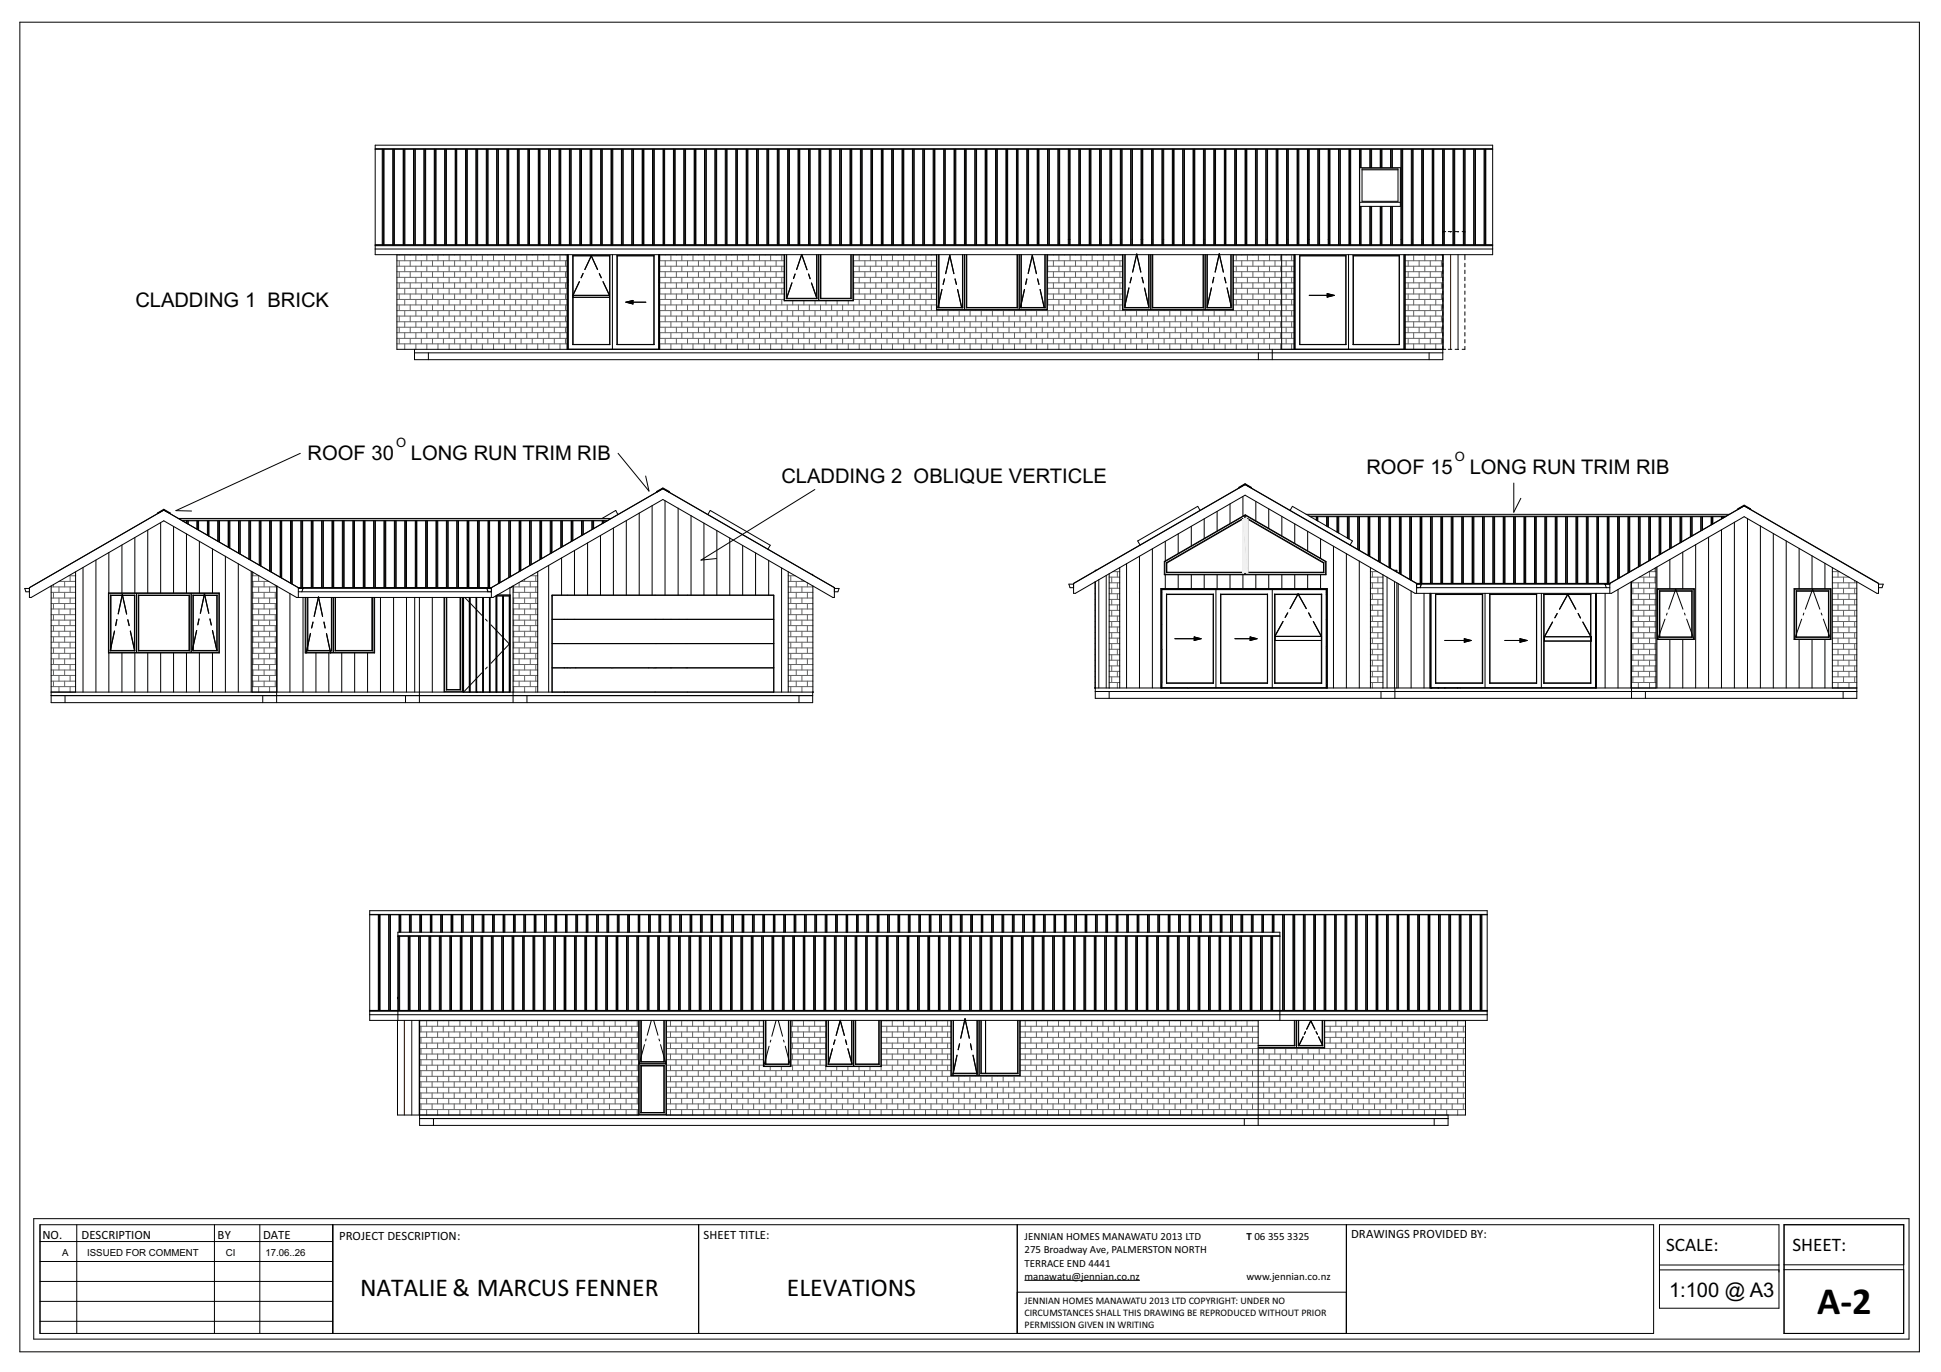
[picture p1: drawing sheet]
<svg xmlns="http://www.w3.org/2000/svg" width="420mm" height="297mm" viewBox="0 0 420 297" stroke-linecap="round" stroke-linejoin="round" font-family="sans-serif">
<defs><g id="words">
<text font-size="8.3" x="393.4" y="284.5">A-2</text>
<g font-size="5.5">
<text x="77.9" y="280.6">NATALIE &amp; MARCUS FENNER</text>
<text x="170.3" y="280.6">ELEVATIONS</text>
</g>
<g font-size="4.4">
<text x="29.3" y="66.4">CLADDING 1 BRICK</text>
<text x="66.6" y="99.6">ROOF 30</text>
<text x="89" y="99.6">LONG RUN TRIM RIB</text>
<text x="169.2" y="104.6">CLADDING 2 OBLIQUE VERTICLE</text>
<text x="295.8" y="102.6">ROOF 15</text>
<text x="318.1" y="102.6">LONG RUN TRIM RIB</text>
<text x="361.3" y="280.8">1:100 @ A3</text>
</g>
<g font-size="4.1">
<text x="360.6" y="270.9">SCALE:</text>
<text x="388" y="270.9">SHEET:</text>
</g>
<g font-size="2.8">
<text x="85.8" y="96.8">O</text>
<text x="315" y="99.8">O</text>
<text x="9.2" y="268.1">NO.</text>
<text x="17.7" y="268.1">DESCRIPTION</text>
<text x="47.1" y="268.1">BY</text>
<text x="56.9" y="268.1">DATE</text>
<text x="73.4" y="268.6">PROJECT DESCRIPTION:</text>
<text x="152.3" y="268.3">SHEET TITLE:</text>
<text x="292.5" y="268.1">DRAWINGS PROVIDED BY:</text>
</g>
<g font-size="2.4">
<text x="221.8" y="268.5">JENNIAN HOMES MANAWATU 2013 LTD</text>
<text x="269.8" y="268.5">T 06</text>
<text x="274.5" y="268.5">355</text>
<text x="278.6" y="268.5">3325</text>
<text x="221.8" y="271.4">275 Broadway Ave, PALMERSTON NORTH</text>
<text x="221.8" y="274.2">TERRACE END 4441</text>
<text x="221.8" y="277.1">manawatu@jennian.co.nz</text>
<text x="269.8" y="277.1">www.jennian.co.nz</text>
</g>
<g font-size="2.2">
<text x="221.8" y="282.3">JENNIAN HOMES MANAWATU 2013 LTD COPYRIGHT: UNDER NO</text>
<text x="221.8" y="284.9">CIRCUMSTANCES SHALL THIS DRAWING BE REPRODUCED WITHOUT PRIOR</text>
<text x="221.8" y="287.6">PERMISSION GIVEN IN WRITING</text>
</g>
<g font-size="2.1">
<text x="13.4" y="271.8">A</text>
<text x="18.9" y="271.8">ISSUED FOR COMMENT</text>
<text x="48.9" y="271.8">CI</text>
<text x="57.5" y="271.8">17.06..26</text>
</g>
</g></defs>
<g fill="none" stroke="#000" stroke-width=".22">
<path d="M4.3 4.8h411.2v287.9h-411.2zM23.6 119.6v8.8M26.4 118v10.4M29.2 116.4v12M32 114.8v13.6M34.1 111.1l1.4-.8 1.4 .8h-.1l-1.3-.7-1.3 .7zM34.8 113.2v15.2M35.5 110.4l-29.1 16.8v2.1h.4l28.7-16.5 28.7 16.5h42.5l36.8-21.2 36.8 21.2h.3v-2.1M35.5 110.4l29.1 16.8M37.6 114v14.4M38.6 112.2h93.7M39.3 112.6h92.3"/>
<path d="M39.6 112.8h91.8M40.4 112.8v.4M40.4 115.6v12.8M40.4 112.8v.5M40.7 112.8v.6M40.7 112.8v.7M42.6 112.8v1.7M42.7 112.8v1.8M42.9 112.8v1.9M43 112.8v1.9M43.2 117.2v11.2M44.9 112.8v3"/>
<path d="M45 112.8v3.1M45.1 112.8v3.2M45.2 112.8v3.3M46 118.8v9.6M47.1 112.8v4.4M47.2 112.8v4.4M47.4 112.8v4.5M47.5 112.8v4.6M49.4 112.8v5.6M49.5 112.8v5.7M49.6 112.8v5.8M49.8 112.8v5.8"/>
<path d="M51.6 112.8v6.9M51.7 112.8v7M51.9 112.8v7.1M52 112.8v7.2M53.9 112.8v8.3M54 112.8v8.3M54.2 112.8v8.4M54.3 112.8v8.5M56.1 112.8v9.5M56.2 112.8v9.6M56.4 112.8v9.7M56.5 112.8v9.7"/>
<path d="M58.4 112.8v10.8M58.5 112.8v10.9M58.7 112.8v11M60.6 112.8v12.1M60.7 112.8v12.2M60.9 112.8v12.3M61 112.8v12.4M62.9 112.8v13.4M63 112.8v13.5M63.1 112.8v13.6M63.3 112.8v13.6M65.1 112.8v14.4"/>
<path d="M65.2 112.8v14.4M65.4 112.8v14.4M65.5 112.8v14.4M67.4 112.8v14.4M67.5 112.8v14.4M67.7 112.8v14.4M67.8 112.8v14.4M69.6 112.8v14.4M69.7 112.8v14.4M69.9 112.8v14.4M70 112.8v14.4M71.9 112.8v14.4"/>
<path d="M72 112.8v14.4M72.2 112.8v14.4M74.1 112.8v14.4M74.2 112.8v14.4M74.4 112.8v14.4M74.5 112.8v14.4M76.4 112.8v14.4M76.5 112.8v14.4M76.6 112.8v14.4M76.7 112.8v14.4M78.6 112.8v14.4M78.7 112.8v14.4"/>
<path d="M78.9 112.8v14.4M79 112.8v14.4M80.9 112.8v14.4M81 112.8v14.4M81.2 112.8v14.4M81.3 112.8v14.4M83.1 112.8v14.4M83.2 112.8v14.4M83.4 112.8v14.4M83.5 112.8v14.4M85.4 112.8v14.4M85.7 112.8v14.4"/>
<path d="M87.6 112.8v14.4M87.7 112.8v14.4M87.9 112.8v14.4M88 112.8v14.4M89.9 112.8v14.4M90 112.8v14.4M90.1 112.8v14.4M90.2 112.8v14.4M92.1 112.8v14.4M92.2 112.8v14.4M92.4 112.8v14.4M92.5 112.8v14.4"/>
<path d="M94.4 112.8v14.4M94.5 112.8v14.4M94.6 112.8v14.4M94.8 112.8v14.4M96.6 112.8v14.4M96.7 112.8v14.4M96.9 112.8v14.4M97 112.8v14.4M98.9 112.8v14.4M99 112.8v14.4M99.2 112.8v14.4M99.3 112.8v14.4"/>
<path d="M101.1 112.8v14.4M101.2 112.8v14.4M101.4 112.8v14.4M101.5 112.8v14.4M103.4 112.8v14.4M103.5 112.8v14.4M103.7 112.8v14.4M105.6 112.8v14.4M105.7 112.8v14.4M105.9 112.8v14.4M106 112.8v14.4M107.9 112.8v13.5"/>
<path d="M108 112.8v13.5M108.1 112.8v13.4M108.3 112.8v13.3M110.1 112.8v12.2M110.2 112.8v12.2M110.4 112.8v12.1M110.5 112.8v12M112.4 112.8v11M112.5 112.8v10.9M112.7 112.8v10.8M112.8 112.8v10.7M114.6 112.8v9.6"/>
<path d="M114.7 112.8v9.6M114.9 112.8v9.5M115 112.8v9.4M116.9 112.8v8.3M117 112.8v8.3M117.2 112.8v8.2M117.2 112.8v8.1M119.1 112.8v7.1M119.2 112.8v7M119.4 112.8v6.9M119.5 112.8v6.9M121.4 112.8v5.8"/>
<path d="M121.5 112.8v5.7M121.6 112.8v5.6M121.7 112.8v5.5M123.6 112.8v4.4M123.7 112.8v4.4M123.9 112.8v4.3M124 112.8v4.2M124.4 119.1v9.7M125.9 112.8v3.2M126 112.8v3.1M126.2 112.8v3M126.3 112.8v2.9"/>
<path d="M127.2 117.5v11.3M128.1 112.8v1.9M128.2 112.8v1.8M128.4 112.8v1.7M128.5 112.8v1.6M130 115.9v12.9M130.4 112.8v.5M130.5 112.8v.5M130.7 112.8v.4M130.7 112.8v.3M132.8 114.3v14.5M133.8 111.4l-.5-.9-3 1.7"/>
<path d="M135.6 112.7v16.1M138.4 111.1v17.7M141.2 109.5v19.3M142.1 106.4l1.4-.8 1.4 .8-.1 .1-1.3-.7-1.3 .7zM143.5 105.8l37.2 21.4M143.5 105.8l-37.1 21.4M144 108.4v20.4M146.8 110v18.8M149.6 111.6v17.2M152.4 113.3v15.5M153.2 111.4l.5-.9 13 7.5-.5 .9M155.2 114.9v13.9"/>
<path d="M158 116.5v12.3M160.8 118.1v10.7M163.6 119.7v9.1M249.4 118.8v30.1M252.2 117.2v4.2M255 115.6v4.2M257.9 113.9v4.3M259.8 110.5l-.5-.9-13 7.5 .5 .9M260.7 112.3v4.3M263.5 110.7v4.3M266.3 109.1v4.2M268.2 105.5l1.3-.8 1.4 .8-1.4-.6-1.3 .7z"/>
<path d="M269 112.4v11.5M269 112.4l-16.4 9.5M269 107.5v4.2M269 112.2v11.8M269 112.2l-16.5 9.6M269 112.2v.2M269.5 104.9l37.2 21.4M269.5 104.9l-37.1 21.4M269.5 104.9l37.1 21.4M269.6 111.6l17.4 10v2.8h-17.4zM270 112.2l16.6 9.6M270 112.2v11.8"/>
<path d="M270 112.2l.1 .2M270.1 112.4l16.4 9.5M270.1 112.4v11.5M271.8 108.6v4.2M274.6 110.2v4.2M277.5 111.8v4.2M279.3 110.5l.5-.9 13 7.5-.6 .9M280.3 113.4v4.2M282.7 111.4h91.7M283.1 115v4.3M283.4 111.7h90.3M283.6 111.9h89.9"/>
<path d="M284.9 111.9v.7M285 111.9v.8M285.2 111.9v.9M285.3 111.9v.9M285.9 116.6v4.3M287.2 111.9v2M287.3 111.9v2M287.4 111.9v2.2M287.5 111.9v2.2M288.6 118.3v30.6M289.4 111.9v3.3M289.5 111.9v3.4"/>
<path d="M289.7 111.9v3.4M289.8 111.9v3.5M291.4 119.9v29M291.7 111.9v4.6M291.7 111.9v4.7M292 111.9v4.7M292 111.9v4.8M293.9 111.9v7M294 111.9v7.1M294.2 111.9v7.2M294.3 111.9v7.2M296.1 111.9v8.3"/>
<path d="M296.2 111.9v8.4M296.4 111.9v8.5M296.5 111.9v8.6M298.4 111.9v9.7M298.5 111.9v9.7M298.7 111.9v9.8M298.8 111.9v9.9M300.7 111.9v10.9M300.8 111.9v11M300.9 111.9v11.1M301 111.9v11.1M302.9 111.9v12.2"/>
<path d="M303 111.9v12.3M303.2 111.9v12.4M303.3 111.9v12.5M305.2 111.9v13.6M305.4 111.9v13.7M305.5 111.9v13.8M307.4 111.9v14.4M307.5 111.9v14.4M307.7 111.9v14.4M307.8 111.9v14.4M309.6 111.9v14.4M309.7 111.9v14.4"/>
<path d="M309.9 111.9v14.4M310 111.9v14.4M311.9 111.9v14.4M312 111.9v14.4M312.2 111.9v14.4M312.3 111.9v14.4M314.1 111.9v14.4M314.3 111.9v14.4M314.4 111.9v14.4M314.5 111.9v14.4M316.4 111.9v14.4M316.5 111.9v14.4"/>
<path d="M316.7 111.9v14.4M316.8 111.9v14.4M318.7 111.9v14.4M318.9 111.9v14.4M319 111.9v14.4M320.9 111.9v14.4M321 111.9v14.4M321.2 111.9v14.4M321.3 111.9v14.4M323.2 111.9v14.4M323.4 111.9v14.4M323.5 111.9v14.4"/>
<path d="M325.4 111.9v14.4M325.5 111.9v14.4M325.7 111.9v14.4M325.8 111.9v14.4M327.6 111.9v14.4M327.8 111.9v14.4M327.9 111.9v14.4M328 111.9v14.4M329.9 111.9v14.4M330 111.9v14.4M330.2 111.9v14.4M330.3 111.9v14.4"/>
<path d="M332.2 111.9v14.4M332.3 111.9v14.4M332.4 111.9v14.4M332.5 111.9v14.4M334.4 111.9v14.4M334.5 111.9v14.4M334.7 111.9v14.4M334.8 111.9v14.4M336.7 111.9v14.4M337 111.9v14.4M338.9 111.9v14.4M339 111.9v14.4"/>
<path d="M339.2 111.9v14.4M339.3 111.9v14.4M341.1 111.9v14.4M341.2 111.9v14.4M341.4 111.9v14.4M341.5 111.9v14.4M343.4 111.9v14.4M343.5 111.9v14.4M343.7 111.9v14.4M343.8 111.9v14.4M345.7 111.9v14.4M345.8 111.9v14.4"/>
<path d="M345.9 111.9v14.4M346 111.9v14.4M347.9 111.9v14.4M348 111.9v14.4M348.2 111.9v14.4M348.3 111.9v14.4M350.2 111.9v13.4M350.4 111.9v13.3M350.5 111.9v13.2M352.4 111.9v12.1M352.5 111.9v12.1M352.7 111.9v11.9"/>
<path d="M352.8 111.9v11.9M354.6 111.9v10.8M354.7 111.9v10.8M354.9 111.9v10.7M355 111.9v10.6M356.9 111.9v9.5M357 111.9v9.5M357.2 111.9v9.4M357.3 111.9v9.3M359.1 111.9v8.2M359.3 111.9v8.2M359.4 111.9v8.1"/>
<path d="M359.5 111.9v8M361.4 111.9v7M361.5 111.9v6.9M361.7 111.9v6.8M361.8 111.9v6.7M363.7 111.9v5.6M363.9 111.9v5.5M364 111.9v5.4M364.3 119.5v7.9M365.9 111.9v4.3M366 111.9v4.3M366.2 111.9v4.2"/>
<path d="M366.3 111.9v4.1M367.1 117.9v31M368.2 111.9v3M368.4 111.9v2.9M368.5 111.9v2.8M369.8 116.3v32.6M370.4 111.9v1.7M370.5 111.9v1.7M370.7 111.9v1.6M370.8 111.9v1.5M372.6 111.9v.4M372.6 114.7v34.2"/>
<path d="M372.8 111.9v.4M372.9 111.9v.3M373 111.9v.2M375.4 113.1v35.8M377.5 109.5l29.1 16.8M377.5 109.5l1.4 .8v-.2l-1.4-.7-1.3 .7v.2M377.5 109.5l-29 16.8M377.5 109.5l-29.1 16.8M378.3 112.2v36.7M381.1 113.9v35M383.9 115.5v33.4M386.7 117.1v31.8"/>
<path d="M389.4 118.7v8.7M6.4 127.4h-1l.2 .7h.8M11.1 126.9v25.2h164.8l.1-25.2M16.4 123.8v26M18 122.9v26.9M20.8 121.3v28.5M23.5 128.4h24v13h-24zM23.6 128.5h23.8v12.7h-23.8zM23.9 128.8v12.1M23.9 128.8h5.3M23.9 128.8l.1 .1M24 128.9v11.9"/>
<path d="M24 128.9h5.1M24.8 136.6l-.9 4.3M25.3 134.1l-.3 1.3M25.6 132.9l.9-4.2 .9 4.2M27.7 134.2l.3 1.2M28.2 136.6l.9 4.3M29.1 128.9v11.9M29.2 128.8v12.1M29.2 128.8l-.1 .1M29.6 128.5v12.7M30 128.8h11M30 128.8v12.1"/>
<path d="M30 128.8v.1M30 128.9v11.9M30 128.9h10.9M40.9 128.9v11.9M41 128.8l-.1 .1M41 128.8v12.1M41.4 128.5v12.7M41.8 128.8h5.2M41.8 128.8v12.1M41.8 128.8v.1M41.8 128.9h5.1M41.8 128.9v11.9"/>
<path d="M42.6 136.5l-1 4.2M43.1 134l-.3 1.3M43.4 132.8l.9-4.2 .9 4.2M45.4 134l.3 1.3M46 136.5l.9 4.2M46.9 128.9v11.9M47 128.8v12.1M47 128.8l-.1 .1M48.8 120.4v29.4M51.6 122.1v27.7M54.4 123.7v26.1M54.6 123.8v26"/>
<path d="M59.9 126.9v25.2M60 126.9v22.9M62.8 128.5v21.3M64.6 128.1h41.8M64.6 127.4h41.8M64.6 127.2h41.8M64.6 127.2v2.1M65.6 127.4l-.3 .7M65.6 129.3v20.5M66.1 129.3v12.1h15v-12.1M66.2 129.3v11.9h14.8v-11.9M66.5 129.3v11.6"/>
<path d="M66.7 129.3v11.5M67.2 137.1l-.9 4.3M67.8 134.7l-.3 1.3M68 133.5l.9-4.2 .9 4.2M70.1 134.7l.3 1.3M70.7 137.2l.9 4.2M71.7 129.3v11.5M71.8 129.3v11.6M72.2 129.3v11.9M72.5 129.3v11.6M72.6 129.3v11.5M80.5 129.3v11.5"/>
<path d="M80.6 129.3v11.6M82.4 129.3v20.5M85.2 129.3v20.5M88 129.3v20.5M89.8 129.3v20.5M90.8 129.3v22.8M93.6 129.3v20.5M96.1 129.3v20.5M96.2 129.3v20.5h3.9v-20.5M96.6 129.3v20.1M96.7 129.3v20M99.6 129.3v20"/>
<path d="M99.7 129.3v20.1M100.1 129.3v20.5M100.3 129.3v20.5l4-4.1M100.6 129.3l3.7 3.9M101.6 129.3v20.5M101.7 129.3v20.5M103.1 129.3v20.5M103.2 129.3v20.5M104.5 129.3v20.5M104.6 129.3v20.5M105.1 134l.4 .5M105.4 127.4l.2 .7-.1-.4"/>
<path d="M105.9 129.3v20.5M106 129.3v20.5M106.1 129.3v20.5M106.3 135.3l4 4.1-4 4.2M106.4 127.2l37.1-21.4 37.1 21.4M106.4 127.2v2.1M107.3 129.1h3v20.7M107.4 129.1v20.7M107.5 129.1v20.7M107.6 128.8h2.8v21M108.8 129.1v20.7M108.9 129.1v20.7"/>
<path d="M109 129.1v20.7M111.1 126.9l-.7 .3v1.6M111.1 126.9v25.2M116.4 123.8v26M118.8 122.4v27.4M119.5 129h.1M119.5 129.1h.1M119.5 134.1h48M119.5 139.3h48M121.6 120.8v8M122.1 134.1h.1M122.1 139.3h.1"/>
<path d="M122.2 134.1h.1M122.2 139.3h.1M122.8 128.8v.1M122.8 134.1h.1M122.8 139.3h.1M124.3 134.1h.1M124.4 134.1h.1M141.8 128.8v.1M141.8 134.1h.1M141.8 139.3h.1M142 134.1h.1M142 139.3h.1"/>
<path d="M142.2 139.3h.1M145.1 134.1h.1M145.1 139.3h.1M145.4 134.1h.1M145.4 139.3h.1M147 134.1h.1M148.4 139.3h.1M148.5 134.1h.1M148.5 139.3h.1M148.8 128.8v.1M148.8 134.1h.1M148.8 139.3h.1"/>
<path d="M166.4 121.3v7.5M167.5 128.9h-48v20.9M169.2 123v26.8M170.6 123.8v26M175.7 124.4h.2v.1M180.6 127.4h1l-.2 .7h-.8M180.6 127.2h.1M232.4 126.5h-1l.2 .7h.8M232.4 126.3v2.2h.4l36.7-21.3 36.8 21.3h42.5l28.7-16.6 28.8 16.6h.3v-2.2M237 126v22.9h164.9M237.1 125.9v25.3h164.8v-25.3M237.3 123.5h-.2v.1"/>
<path d="M240.1 124.2v24.7M242.4 122.9v26M243.9 122v26.9M246.7 120.4v28.5M251.5 127.7h35.6v21.2M252 121.6l17.6-10.2 17.4 10.2v2.8h-35zM252.2 121.6l17.2-10v12.8h-17.2zM252.2 124.4v3M252.5 124h16.5M252.5 121.8v2.2M252.5 128.6v19.3M252.5 121.8l.1 .1"/>
<path d="M252.5 128.6h10.2M252.5 128.6v.1M252.5 128.7v19.1M252.5 128.7h10.1M252.6 123.9h16.4M252.6 121.9v2M252.6 123.9l-.1 .1M255 124.4v3M257.2 127.6v.1M257.9 124.4v3M260.7 124.4v3M262.6 128.7v19.1"/>
<path d="M262.7 128.6l-.1 .1M262.7 128.6v19.3M263.2 127.7v21.2M263.5 124.4v3M264.2 128.6v19.3M264.2 128.6h10.2M264.2 128.6l10.1 .1M266.3 124.4v3M269 123.9v.1M269 124.4v3M270 124h16.6M270.1 123.9l-.1 .1"/>
<path d="M270.1 123.9h16.4M271.8 124.4v3M274.3 128.7v19.1M274.4 128.6l-.1 .1M274.4 128.6v19.3M274.6 124.4v3M275.4 127.7v21.2M275.9 128.6h10.2M275.9 128.6l.1 .1M275.9 128.6v19.3M276 128.7h10M276 128.7v19.1"/>
<path d="M277.5 124.4v3M280.3 124.4v3M283.1 124.4v3M285.9 124.4v3M286 128.7v19.1M286.1 128.6v19.3M286.1 128.6l-.1 .1M286.5 123.9l.1 .1M286.5 121.9v2M286.6 121.8v2.2M286.6 121.8l-.1 .1M287.1 128.4h.1"/>
<path d="M287.1 128.7h.1M287.1 139.9h.1M287.1 134.1v.1M287.1 128.8h.1M287.1 128.2h.1M287.1 128h.1M294.2 121.5v27.4M296.7 122.9v26M299.4 124.4v24.5M301.7 123.5h.7v.3M302.4 126.2v22.7M302.7 126.3v22.6"/>
<path d="M305.5 128v20.9M306.6 127.2h41.9M306.6 126.5h41.9M306.6 126.3v2.2M306.6 126.3h41.9M306.7 126.3h-.1M306.7 126.3h41.7M307.7 126.5l-.3 .7 .2-.4M308.3 128.5v20.4M309.6 128.5v20.4M309.7 128.5v20.4M310.7 128.6h10.3"/>
<path d="M310.7 128.6l.1 .1M310.7 128.6v19.3M310.8 128.7h10.1M310.8 128.7v19.1M320.9 128.7v19.1M321 128.6l-.1 .1M321 128.6v19.3M321.5 128.5v20.4M322.5 128.6h10.1M322.5 128.6v.1M322.5 128.6v19.3M322.5 128.7h10.1"/>
<path d="M322.5 128.7v19.1M332.6 128.7v19.1M332.6 128.6v.1M332.6 128.6v19.3M333.7 128.5v20.4M334.2 128.6h10.2M334.2 128.6v19.3M334.2 128.6v.1M334.2 128.7v19.1M344.4 128.6l-10.2 .1M344.4 128.6v19.3M345.4 128.5v20.4"/>
<path d="M345.5 128.5v20.4M347.5 126.5h.1M347.5 128.5v20.4M347.5 126.5l.2 .7M348.4 126.3h.1M348.5 126.3v2.2M350.2 127.6v21.3M353 126l.1 22.9M353.2 125.9v25.3M358.5 122.9v26M358.7 122.7v26.2M358.8 127.4h8v11.1h-8z"/>
<path d="M358.8 138.4h7.9M358.8 138.4v-10.8h7.9v10.8M359.2 127.9v10.1M359.2 138h7.1M359.2 127.9h7.1M359.2 127.9l.1 .1M359.3 128v9.9M359.3 137.9l-.1 .1M359.3 137.9h6.9M359.3 128h6.9M360.4 134l-1.6 4.4M360.9 132.7l-.2 .5"/>
<path d="M361.2 131.9l1.5-4.3 1.6 4.3M361.5 121.1v6.3M361.5 138.5v10.4M364.3 138.5v10.4M364.6 132.7l.2 .5M365.1 134l1.6 4.4M366.2 128v9.9M366.2 137.9l.1 .1M366.3 127.9v10.1M366.3 127.9l-.1 .1M388.3 127.4h8v11.1h-8zM388.5 138.4h7.8"/>
<path d="M388.5 138.4v-10.8h7.8v10.8M388.8 138h7.1M388.8 127.9v10.1M388.8 127.9h7.1M388.8 127.9l.1 .1M388.9 137.9l-.1 .1M388.9 128v9.9M388.9 137.9h6.9M388.9 128h6.9M389.4 138.5v10.4M390 134l-1.5 4.4M390.5 132.7l-.2 .5"/>
<path d="M390.8 131.9l1.6-4.3 1.5 4.3M392.2 120.3v7.1M392.2 138.5v10.4M394.2 132.7l.2 .5M394.7 134l1.6 4.4M395 121.9v5.5M395 138.5v10.4M395.8 128v9.9M395.8 137.9l.1 .1M395.9 127.9v10.1M395.9 127.9l-.1 .1M396.6 122.9v26"/>
<path d="M406.6 126.5h1l-.2 .7h-.8M11.1 149.8h164.9M11.1 150.6h164.8M14.1 150.6v1.5M23.6 141.4v8.4M23.9 140.9h5.3M24 140.8h5.1M24 140.8l-.1 .1M26.4 141.4v8.4M29.1 140.8l.1 .1M29.2 141.4v8.4M30 140.9h11"/>
<path d="M30 140.8h10.9M30 140.8v.1M32 141.4v8.4M34.8 141.4v8.4M37.6 141.4v8.4M40.4 141.4v8.4M40.9 140.8l.1 .1M41.8 140.9h5.2M41.8 140.8v.1M41.8 140.8h5.1M43.2 141.4v8.4M46 141.4v8.4"/>
<path d="M46.9 140.8l.1 .1M56.9 150.6v1.5M66.5 140.9h5.3M66.7 140.8h5M66.7 140.8l-.2 .1M68.4 141.4v8.4M71.2 141.4v8.4M71.7 140.8l.1 .1M72.5 140.9h8.1M72.6 140.8h7.9M72.6 140.8l-.1 .1M74 141.4v8.4"/>
<path d="M76.8 141.4v8.4M79.6 141.4v8.4M80.5 140.8l.1 .1M87.8 150.6v1.5M96.6 149.4h3.1M96.7 149.3h2.9M96.7 149.3l-.1 .1M99.6 149.3l.1 .1M103.3 149.8h.1M103.4 149.8h.1M103.9 149.8h.1M105.5 144.4l-.4 .4"/>
<path d="M114.1 150.6v1.5M119.5 149.8v-21h48v21M119.5 144.6h48M122.1 144.6h.1M122.1 149.8h.1M122.2 144.6h.1M122.2 149.8h.1M122.8 144.6h.1M122.8 149.8h.1M141.8 144.6h.1M141.8 149.8h.1M142 144.6h.1"/>
<path d="M145.1 144.6h.1M145.4 144.6h.1M148.5 144.6h.1M148.8 144.6h.1M148.8 149.8h.1M173 150.6v1.5M176 149.8h.1M237.1 149.7h164.8M240.1 149.7v1.5M251.3 148.9v-21.5h36v21.5M251.5 148.9v-21.3h35.6v21.3M252.5 147.9h10.2"/>
<path d="M252.5 147.8h10.1M252.5 147.8v.1M257.2 148.9h.1M262.6 147.8l.1 .1M264.2 147.9h10.2M274.3 147.8l.1 .1M274.3 147.8l-10.1 .1M275.9 147.9h10.2M276 147.8h10M276 147.8l-.1 .1M286 147.8l.1 .1M287.1 140.3h.1"/>
<path d="M298.9 149.7v1.5M301.9 148.9v2.3M309.9 148.9h.1M310 148.9h.1M310.7 147.9h10.3M310.8 147.8h10.1M310.8 147.8l-.1 .1M311.3 148.9h.1M311.4 148.9h.1M312.7 148.9h.1M312.9 148.9h.1M315.5 148.9h.1"/>
<path d="M316.1 148.9h.1M320.9 147.8l.1 .1M322.5 147.9h10.1M322.5 147.8h10.1M322.5 147.8v.1M332.6 147.8v.1M334.2 147.9h10.2M334.2 147.8l10.2 .1M334.2 147.8v.1M356.2 149.7v1.5M399 149.7v1.5M80 198.1h241.9"/>
<path d="M80 198h241.9M80 197.2h241.9v23.7h-241.9zM81.9 198.1v20.7M82 198.1v20.7M82.1 198.1v20.7M82.3 198.1v20.7M84.1 198.1v20.7M84.2 198.1v20.7M84.4 198.1v20.7M84.5 198.1v20.7M86.4 198.1v3.7M86.5 198.1v3.7"/>
<path d="M86.7 198.1v3.7M86.8 198.1v3.7M88.6 198.1v3.7M88.8 198.1v3.7M88.9 198.1v3.7M89 198.1v3.7M90.9 198.1v3.7M91 198.1v3.7M91.2 198.1v3.7M93.2 198.1v3.7M93.4 198.1v3.7M93.5 198.1v3.7"/>
<path d="M95.4 198.1v3.7M95.5 198.1v3.7M95.7 198.1v3.7M95.8 198.1v3.7M97.6 198.1v3.7M97.7 198.1v3.7M97.9 198.1v3.7M98 198.1v3.7M99.9 198.1v3.7M100 198.1v3.7M100.2 198.1v3.7M100.3 198.1v3.7"/>
<path d="M102.1 198.1v3.7M102.2 198.1v3.7M102.4 198.1v3.7M102.5 198.1v3.7M104.4 198.1v3.7M104.5 198.1v3.7M104.7 198.1v3.7M104.8 198.1v3.7M106.6 198.1v3.7M106.7 198.1v3.7M106.9 198.1v3.7M107 198.1v3.7"/>
<path d="M108.9 198.1v3.7M109 198.1v3.7M109.2 198.1v3.7M109.3 198.1v3.7M111.1 198.1v3.7M111.2 198.1v3.7M111.4 198.1v3.7M111.5 198.1v3.7M113.4 198.1v3.7M113.5 198.1v3.7M113.7 198.1v3.7M113.8 198.1v3.7"/>
<path d="M115.6 198.1v3.7M115.7 198.1v3.7M115.9 198.1v3.7M116 198.1v3.7M117.9 198.1v3.7M118 198.1v3.7M118.2 198.1v3.7M118.3 198.1v3.7M120.1 198.1v3.7M120.2 198.1v3.7M120.4 198.1v3.7M120.5 198.1v3.7"/>
<path d="M122.4 198.1v3.7M122.5 198.1v3.7M122.7 198.1v3.7M124.7 198.1v3.7M124.9 198.1v3.7M125 198.1v3.7M126.9 198.1v3.7M127 198.1v3.7M127.1 198.1v3.7M127.3 198.1v3.7M129.1 198.1v3.7M129.2 198.1v3.7"/>
<path d="M129.4 198.1v3.7M129.5 198.1v3.7M131.4 198.1v3.7M131.5 198.1v3.7M131.7 198.1v3.7M131.8 198.1v3.7M133.6 198.1v3.7M133.8 198.1v3.7M133.9 198.1v3.7M134 198.1v3.7M135.9 198.1v3.7M136 198.1v3.7"/>
<path d="M136.2 198.1v3.7M138.2 198.1v3.7M138.4 198.1v3.7M138.5 198.1v3.7M140.4 198.1v3.7M140.5 198.1v3.7M140.7 198.1v3.7M140.8 198.1v3.7M142.6 198.1v3.7M142.7 198.1v3.7M142.9 198.1v3.7M143 198.1v3.7"/>
<path d="M144.9 198.1v3.7M145 198.1v3.7M145.2 198.1v3.7M145.3 198.1v3.7M147.1 198.1v3.7M147.2 198.1v3.7M147.4 198.1v3.7M147.5 198.1v3.7M149.4 198.1v3.7M149.5 198.1v3.7M149.7 198.1v3.7M149.8 198.1v3.7"/>
<path d="M151.6 198.1v3.7M151.7 198.1v3.7M151.9 198.1v3.7M152 198.1v3.7M153.9 198.1v3.7M154 198.1v3.7M154.2 198.1v3.7M156.1 198.1v3.7M156.2 198.1v3.7M156.4 198.1v3.7M156.5 198.1v3.7M158.4 198.1v3.7"/>
<path d="M158.5 198.1v3.7M158.7 198.1v3.7M158.8 198.1v3.7M160.6 198.1v3.7M160.7 198.1v3.7M160.9 198.1v3.7M161 198.1v3.7M162.9 198.1v3.7M163 198.1v3.7M163.2 198.1v3.7M163.3 198.1v3.7M165.1 198.1v3.7"/>
<path d="M165.2 198.1v3.7M165.4 198.1v3.7M165.5 198.1v3.7M167.4 198.1v3.7M167.5 198.1v3.7M167.7 198.1v3.7M169.7 198.1v3.7M169.9 198.1v3.7M170 198.1v3.7M171.9 198.1v3.7M172 198.1v3.7M172.1 198.1v3.7"/>
<path d="M172.3 198.1v3.7M174.1 198.1v3.7M174.2 198.1v3.7M174.4 198.1v3.7M174.5 198.1v3.7M176.4 198.1v3.7M176.5 198.1v3.7M176.7 198.1v3.7M176.8 198.1v3.7M178.6 198.1v3.7M178.8 198.1v3.7M178.9 198.1v3.7"/>
<path d="M179 198.1v3.7M180.9 198.1v3.7M181 198.1v3.7M181.2 198.1v3.7M181.3 198.1v3.7M183.2 198.1v3.7M183.4 198.1v3.7M183.5 198.1v3.7M185.4 198.1v3.7M185.5 198.1v3.7M185.7 198.1v3.7M185.8 198.1v3.7"/>
<path d="M187.6 198.1v3.7M187.7 198.1v3.7M187.9 198.1v3.7M188 198.1v3.7M189.9 198.1v3.7M190 198.1v3.7M190.2 198.1v3.7M190.3 198.1v3.7M192.1 198.1v3.7M192.2 198.1v3.7M192.4 198.1v3.7M192.5 198.1v3.7"/>
<path d="M194.4 198.1v3.7M194.5 198.1v3.7M194.7 198.1v3.7M194.8 198.1v3.7M196.6 198.1v3.7M196.7 198.1v3.7M196.9 198.1v3.7M197 198.1v3.7M198.9 198.1v3.7M199 198.1v3.7M199.2 198.1v3.7M201.1 198.1v3.7"/>
<path d="M201.2 198.1v3.7M201.4 198.1v3.7M201.5 198.1v3.7M203.4 198.1v3.7M203.5 198.1v3.7M203.7 198.1v3.7M203.8 198.1v3.7M205.6 198.1v3.7M205.7 198.1v3.7M205.9 198.1v3.7M206 198.1v3.7M207.9 198.1v3.7"/>
<path d="M208 198.1v3.7M208.2 198.1v3.7M208.3 198.1v3.7M210.1 198.1v3.7M210.2 198.1v3.7M210.4 198.1v3.7M210.5 198.1v3.7M212.4 198.1v3.7M212.5 198.1v3.7M212.7 198.1v3.7M214.7 198.1v3.7M214.9 198.1v3.7"/>
<path d="M215 198.1v3.7M216.9 198.1v3.7M217 198.1v3.7M217.1 198.1v3.7M217.3 198.1v3.7M219.1 198.1v3.7M219.2 198.1v3.7M219.4 198.1v3.7M219.5 198.1v3.7M221.4 198.1v3.7M221.5 198.1v3.7M221.7 198.1v3.7"/>
<path d="M221.8 198.1v3.7M223.6 198.1v3.7M223.7 198.1v3.7M223.9 198.1v3.7M224 198.1v3.7M225.9 198.1v3.7M226 198.1v3.7M226.2 198.1v3.7M226.3 198.1v3.7M228.2 198.1v3.7M228.4 198.1v3.7M228.5 198.1v3.7"/>
<path d="M230.4 198.1v3.7M230.5 198.1v3.7M230.7 198.1v3.7M230.8 198.1v3.7M232.6 198.1v3.7M232.7 198.1v3.7M232.9 198.1v3.7M233 198.1v3.7M234.9 198.1v3.7M235 198.1v3.7M235.2 198.1v3.7M235.3 198.1v3.7"/>
<path d="M237.1 198.1v3.7M237.2 198.1v3.7M237.4 198.1v3.7M237.5 198.1v3.7M239.4 198.1v3.7M239.5 198.1v3.7M239.7 198.1v3.7M239.8 198.1v3.7M241.6 198.1v3.7M241.7 198.1v3.7M241.9 198.1v3.7M242 198.1v3.7"/>
<path d="M243.9 198.1v3.7M244 198.1v3.7M244.2 198.1v3.7M246.1 198.1v3.7M246.2 198.1v3.7M246.4 198.1v3.7M246.5 198.1v3.7M248.4 198.1v3.7M248.5 198.1v3.7M248.7 198.1v3.7M248.8 198.1v3.7M250.6 198.1v3.7"/>
<path d="M250.7 198.1v3.7M250.9 198.1v3.7M251 198.1v3.7M252.9 198.1v3.7M253 198.1v3.7M253.2 198.1v3.7M253.3 198.1v3.7M255.1 198.1v3.7M255.2 198.1v3.7M255.4 198.1v3.7M255.5 198.1v3.7M257.4 198.1v3.7"/>
<path d="M257.5 198.1v3.7M257.7 198.1v3.7M259.7 198.1v3.7M259.9 198.1v3.7M260 198.1v3.7M261.9 198.1v3.7M262 198.1v3.7M262.1 198.1v3.7M262.3 198.1v3.7M264.1 198.1v3.7M264.2 198.1v3.7M264.4 198.1v3.7"/>
<path d="M264.5 198.1v3.7M266.4 198.1v3.7M266.5 198.1v3.7M266.7 198.1v3.7M266.8 198.1v3.7M268.6 198.1v3.7M268.7 198.1v3.7M268.9 198.1v3.7M269 198.1v3.7M270.9 198.1v3.7M271 198.1v3.7M271.2 198.1v3.7"/>
<path d="M271.3 198.1v3.7M273.2 198.1v3.7M273.4 198.1v3.7M273.5 198.1v3.7M275.4 198.1v3.7M275.5 198.1v3.7M275.7 198.1v3.7M275.8 198.1v3.7M277.6 198.1v20.7M277.7 198.1v20.7M277.9 198.1v20.7M278 198.1v20.7"/>
<path d="M279.9 198.1v20.7M280 198.1v20.7M280.2 198.1v20.7M280.3 198.1v20.7M282.1 198.1v20.7M282.2 198.1v20.7M282.4 198.1v20.7M282.5 198.1v20.7M284.4 198.1v20.7M284.5 198.1v20.7M284.7 198.1v20.7M284.8 198.1v20.7"/>
<path d="M286.6 198.1v20.7M286.7 198.1v20.7M286.9 198.1v20.7M287 198.1v20.7M288.9 198.1v20.7M289 198.1v20.7M289.2 198.1v20.7M291.1 198.1v20.7M291.2 198.1v20.7M291.4 198.1v20.7M291.5 198.1v20.7M293.4 198.1v20.7"/>
<path d="M293.5 198.1v20.7M293.7 198.1v20.7M293.8 198.1v20.7M295.6 198.1v20.7M295.7 198.1v20.7M295.9 198.1v20.7M296 198.1v20.7M297.9 198.1v20.7M298 198.1v20.7M298.2 198.1v20.7M298.3 198.1v20.7M300.1 198.1v20.7"/>
<path d="M300.2 198.1v20.7M300.4 198.1v20.7M300.5 198.1v20.7M302.4 198.1v20.7M302.5 198.1v20.7M302.7 198.1v20.7M304.7 198.1v20.7M304.9 198.1v20.7M305 198.1v20.7M306.9 198.1v20.7M307 198.1v20.7M307.1 198.1v20.7"/>
<path d="M307.3 198.1v20.7M309.1 198.1v20.7M309.2 198.1v20.7M309.4 198.1v20.7M309.5 198.1v20.7M311.4 198.1v20.7M311.5 198.1v20.7M311.7 198.1v20.7M311.8 198.1v20.7M313.6 198.1v20.7M313.7 198.1v20.7M313.9 198.1v20.7"/>
<path d="M314 198.1v20.7M315.9 198.1v20.7M316 198.1v20.7M316.2 198.1v20.7M316.3 198.1v20.7M318.2 198.1v20.7M318.4 198.1v20.7M318.5 198.1v20.7M320.4 198.1v20.7M320.5 198.1v20.7M320.7 198.1v20.7M320.8 198.1v20.7"/>
<path d="M80 218.9h241.9M80 219.7h241.9M80 218.8h241.9M86.1 202.6h191M86.1 202.7h191M86.1 215.9l-.1 .4M86.2 202.7v16.1M86.4 202.7v16.1M86.5 202.7v16.1M88.4 202.7v16.1M88.5 202.7v16.1M88.7 202.7v16.1"/>
<path d="M88.8 202.7v16.1M90.6 202.7v16.1M90.7 202.7v16.1M90.9 202.7v16.1M91 202.7v16.1M92.9 202.7v16.1M93.2 202.7v16.1M95.1 202.7v16.1M95.2 202.7v16.1M95.4 202.7v16.1M95.5 202.7v16.1M97.4 202.7v16.1"/>
<path d="M97.5 202.7v16.1M97.6 202.7v16.1M97.7 202.7v16.1M99.6 202.7v16.1M99.7 202.7v16.1M99.9 202.7v16.1M100 202.7v16.1M101.9 202.7v16.1M102 202.7v16.1M102.1 202.7v16.1M102.3 202.7v16.1M104.1 202.7v16.1"/>
<path d="M104.2 202.7v16.1M104.4 202.7v16.1M104.5 202.7v16.1M106.4 202.7v16.1M106.7 202.7v16.1M108.6 202.7v16.1M108.7 202.7v16.1M108.9 202.7v16.1M109 202.7v16.1M110.8 202.7v16.1M111 202.7v16.1M111.1 202.7v16.1"/>
<path d="M111.2 202.7v16.1M113.1 202.7v16.1M113.2 202.7v16.1M113.4 202.7v16.1M113.5 202.7v16.1M115.4 202.7v16.1M115.5 202.7v16.1M115.6 202.7v16.1M115.8 202.7v16.1M117.6 202.7v16.1M117.7 202.7v16.1M117.9 202.7v16.1"/>
<path d="M118 202.7v16.1M119.9 202.7v16.1M120 202.7v16.1M120.2 202.7v16.1M122.1 202.7v16.1M122.2 202.7v16.1M122.4 202.7v16.1M122.5 202.7v16.1M124.4 202.7v16.1M124.5 202.7v16.1M124.7 202.7v16.1M126.6 202.7v16.1"/>
<path d="M126.7 202.7v16.1M126.9 202.7v16.1M127 202.7v16.1M128.9 202.7v16.1M129 202.7v16.1M129.1 202.7v16.1M129.2 202.7v16.1M131.1 202.7v16.1M131.2 202.7v16.1M131.4 202.7v16.1M131.5 202.7v16.1M133.4 202.7v16.1"/>
<path d="M133.5 202.7v16.1M133.7 202.7v16.1M133.8 202.7v16.1M135.6 202.7v16.1M135.7 202.7v16.1M135.9 202.7v16.1M136 202.7v16.1M137.9 202.7v16.1M138.2 202.7v16.1M140.1 202.7v16.1M140.2 202.7v16.1M140.4 202.7v16.1"/>
<path d="M140.5 202.7v16.1M142.4 202.7v16.1M142.5 202.7v16.1M142.6 202.7v16.1M142.7 202.7v16.1M144.6 202.7v16.1M144.7 202.7v16.1M144.9 202.7v16.1M145 202.7v16.1M146.9 202.7v16.1M147 202.7v16.1M147.1 202.7v16.1"/>
<path d="M147.3 202.7v16.1M149.1 202.7v16.1M149.2 202.7v16.1M149.4 202.7v16.1M149.5 202.7v16.1M151.4 202.7v16.1M151.7 202.7v16.1M153.6 202.7v16.1M153.7 202.7v16.1M153.9 202.7v16.1M154 202.7v16.1M155.9 202.7v16.1"/>
<path d="M156 202.7v16.1M156.1 202.7v16.1M156.2 202.7v16.1M158.1 202.7v16.1M158.2 202.7v16.1M158.4 202.7v16.1M158.5 202.7v16.1M160.4 202.7v16.1M160.5 202.7v16.1M160.6 202.7v16.1M160.8 202.7v16.1M162.6 202.7v16.1"/>
<path d="M162.7 202.7v16.1M162.9 202.7v16.1M163 202.7v16.1M164.9 202.7v16.1M165 202.7v16.1M165.2 202.7v16.1M167.1 202.7v16.1M167.2 202.7v16.1M167.4 202.7v16.1M167.5 202.7v16.1M169.4 202.7v16.1M169.5 202.7v16.1"/>
<path d="M169.7 202.7v16.1M171.6 202.7v16.1M171.7 202.7v16.1M171.9 202.7v16.1M172 202.7v16.1M173.9 202.7v16.1M174 202.7v16.1M174.1 202.7v16.1M174.2 202.7v16.1M176.1 202.7v16.1M176.2 202.7v16.1M176.4 202.7v16.1"/>
<path d="M176.5 202.7v16.1M178.4 202.7v16.1M178.5 202.7v16.1M178.7 202.7v16.1M178.8 202.7v16.1M180.6 202.7v16.1M180.7 202.7v16.1M180.9 202.7v16.1M181 202.7v16.1M182.9 202.7v16.1M183.2 202.7v16.1M185.1 202.7v16.1"/>
<path d="M185.2 202.7v16.1M185.4 202.7v16.1M185.5 202.7v16.1M187.4 202.7v16.1M187.5 202.7v16.1M187.6 202.7v16.1M187.7 202.7v16.1M189.6 202.7v16.1M189.7 202.7v16.1M189.9 202.7v16.1M190 202.7v16.1M191.9 202.7v16.1"/>
<path d="M192 202.7v16.1M192.1 202.7v16.1M192.3 202.7v16.1M194.1 202.7v16.1M194.2 202.7v16.1M194.4 202.7v16.1M194.5 202.7v16.1M196.4 202.7v16.1M196.7 202.7v16.1M198.6 202.7v16.1M198.7 202.7v16.1M198.9 202.7v16.1"/>
<path d="M199 202.7v16.1M200.9 202.7v16.1M201 202.7v16.1M201.1 202.7v16.1M201.2 202.7v16.1M203.1 202.7v16.1M203.2 202.7v16.1M203.4 202.7v16.1M203.5 202.7v16.1M205.4 202.7v16.1M205.5 202.7v16.1M205.6 202.7v16.1"/>
<path d="M205.8 202.7v16.1M207.6 202.7v16.1M207.7 202.7v16.1M207.9 202.7v16.1M208 202.7v16.1M209.9 202.7v16.1M210 202.7v16.1M210.2 202.7v16.1M212.1 202.7v16.1M212.2 202.7v16.1M212.4 202.7v16.1M212.5 202.7v16.1"/>
<path d="M214.4 202.7v16.1M214.5 202.7v16.1M214.7 202.7v16.1M216.6 202.7v16.1M216.7 202.7v16.1M216.9 202.7v16.1M217 202.7v16.1M218.9 202.7v16.1M219 202.7v16.1M219.1 202.7v16.1M219.2 202.7v16.1M221.1 202.7v16.1"/>
<path d="M221.2 202.7v16.1M221.4 202.7v16.1M221.5 202.7v16.1M223.4 202.7v16.1M223.5 202.7v16.1M223.7 202.7v16.1M223.8 202.7v16.1M225.6 202.7v16.1M225.7 202.7v16.1M225.9 202.7v16.1M226 202.7v16.1M227.9 202.7v16.1"/>
<path d="M228.2 202.7v16.1M230.1 202.7v16.1M230.2 202.7v16.1M230.4 202.7v16.1M230.5 202.7v16.1M232.4 202.7v16.1M232.5 202.7v16.1M232.6 202.7v16.1M232.7 202.7v16.1M234.6 202.7v16.1M234.7 202.7v16.1M234.9 202.7v16.1"/>
<path d="M235 202.7v16.1M236.9 202.7v16.1M237 202.7v16.1M237.1 202.7v16.1M237.3 202.7v16.1M239.1 202.7v16.1M239.2 202.7v16.1M239.4 202.7v16.1M239.5 202.7v16.1M241.4 202.7v16.1M241.7 202.7v16.1M243.6 202.7v16.1"/>
<path d="M243.7 202.7v16.1M243.9 202.7v16.1M244 202.7v16.1M245.9 202.7v16.1M246 202.7v16.1M246.1 202.7v16.1M246.2 202.7v16.1M248.1 202.7v16.1M248.2 202.7v16.1M248.4 202.7v16.1M248.5 202.7v16.1M250.4 202.7v16.1"/>
<path d="M250.5 202.7v16.1M250.6 202.7v16.1M250.8 202.7v16.1M252.6 202.7v16.1M252.7 202.7v16.1M252.9 202.7v16.1M253 202.7v16.1M254.9 202.7v16.1M255 202.7v16.1M255.2 202.7v16.1M257.1 202.7v16.1M257.2 202.7v16.1"/>
<path d="M257.4 202.7v16.1M257.5 202.7v16.1M259.4 202.7v16.1M259.5 202.7v16.1M259.7 202.7v16.1M261.6 202.7v16.1M261.7 202.7v16.1M261.9 202.7v16.1M262 202.7v16.1M263.9 202.7v16.1M264 202.7v16.1M264.1 202.7v16.1"/>
<path d="M264.2 202.7v16.1M266.1 202.7v16.1M266.2 202.7v16.1M266.4 202.7v16.1M266.5 202.7v16.1M268.4 202.7v16.1M268.5 202.7v16.1M268.7 202.7v16.1M268.8 202.7v16.1M270.6 202.7v16.1M270.7 202.7v16.1M270.9 202.7v16.1"/>
<path d="M271 202.7v16.1M272.9 202.7v16.1M273.2 202.7v16.1M275.1 202.7v16.1M275.2 202.7v16.1M275.4 202.7v16.1M275.5 202.7v16.1M86 220.9v20.5h231.2v-20.5M86.1 220.9v-19.1h191v19.1M90.8 220.9v22.7h222.7v-2.2M138.2 220.9v20.5M138.4 220.9v20.4h5.8v-20.4"/>
<path d="M138.7 230.7h5.1M138.7 220.9v9M138.7 230.7v10.2M138.7 229.9h5.1M138.7 230.7l.1 .1M138.8 230.8h4.9M138.8 220.9v8.9M138.8 230.8v10.1M138.8 229.8h4.9M138.8 229.8l-.1 .1M139.5 226.2l-1.1 4.1h5.8l-1.2-4.1M139.8 224.9v.5"/>
<path d="M141 220.9l-.9 3.2M141.5 220.9l.9 3.2M142.6 224.9l.2 .5M143.7 220.9v8.9M143.7 230.8v10.1M143.7 229.8l.1 .1M143.8 220.9v9M143.8 230.7v10.2M143.8 230.7l-.1 .1M144.3 220.9v20.5M165.2 220.9v10h6v-10M165.3 230.8h5.8"/>
<path d="M165.3 220.9v9.9M165.7 220.9v9.5M165.7 230.4h5.1M165.8 230.4h-.1M165.8 230.4h4.9M165.8 220.9v9.5M166.5 226.5l-1.2 4.3M166.9 225.2l-.2 .4M168 220.9l-.9 3.4M168.5 220.9l.9 3.4M169.6 225.2l.1 .4M170 226.5l1.1 4.3"/>
<path d="M170.7 230.4h.1M170.7 220.9v9.5M170.8 220.9v9.5M171.1 220.9v9.9M178.8 220.9v10h12v-10M178.9 220.9v9.9h11.8v-9.9M179.3 230.4h5.1M179.3 220.9v9.5M179.3 230.4h.1M179.3 230.4h5M180.2 227.1l-.9 3.3M180.7 225.1l-.3 1"/>
<path d="M181 224.2l.9-3.3 .9 3.3M183 225.1l.3 1M183.5 227.1l.9 3.3M184.3 230.4h.1M184.3 220.9v9.5M184.4 220.9v9.5M184.8 220.9v9.9M185.1 220.9v9.5M185.1 230.4h5.2M185.2 220.9v9.5M185.2 230.4h-.1M185.2 230.4h5"/>
<path d="M190.2 230.4h.1M190.2 220.9v9.5M190.3 220.9v9.5M205.8 220.9v12h15v-12M205.9 220.9v11.9h14.8v-11.9M206.3 232.4h5.3M206.3 220.9v11.5M206.4 232.3l-.1 .1M206.4 220.9v11.4M206.4 232.3h5.1M207.2 228.5l-.9 4.2M207.7 226l-.3 1.3"/>
<path d="M208 224.8l.9-4.2 .9 4.2M210.1 226l.2 1.3M210.6 228.5l.9 4.2M211.5 232.3l.1 .1M211.5 220.9v11.4M211.6 220.9v11.5M211.9 220.9v11.9M212.3 232.4h8.1M212.3 220.9v11.5M212.4 220.9v11.4M212.4 232.3l-.1 .1M212.4 232.3h7.9"/>
<path d="M213.3 220.9v11.4M220.3 220.9v11.4M220.3 232.3l.1 .1M220.4 220.9v11.5M272.4 220.9v22.7M272.4 226.4h7.9M272.4 226.3h7.8M280.2 220.9v5.4M280.2 226.3l.1 .1M280.3 220.9v5.5M280.6 220.9v5.9M281 220.9v5.5"/>
<path d="M281 226.4h5.3M281.1 226.3l-.1 .1M281.1 226.3h5.1M281.1 220.9v5.4M282.1 224.5l-.9 1.8M282.6 223.4l-.3 .5M282.9 222.8l.8-1.8 .9 1.8M284.9 223.4l.3 .5M285.4 224.5l.9 1.8M286.2 226.3l.1 .1M286.2 220.9v5.4M286.3 220.9v5.5"/>
<path d="M286.7 220.9v5.9h-14.3M286.7 220.9v6h-14.3M90.8 242.2h222.7M93.8 242.2v1.4M138.7 240.9h5.1M138.8 240.9h-.1M138.8 240.9h4.9M143.7 240.9h.1M269.3 242.2v1.4M310.5 242.2v1.4M7.3 263.8h405.9v26.1h-405.9zM8.7 265.2h349.2v23.5h-349.2z"/>
<path d="M8.7 268.8h63.3M8.7 273.1h63.3M8.7 277.4h63.3M16.6 265.2v23.5M46.4 265.2v23.5M56.2 265.2v23.5M72 265.2v23.5M151.2 265.2v23.5M220.2 265.2v23.5M220.2 279.8h71.2M291.4 265.2v23.5M359.2 265.2h25.9v18h-25.9z"/>
<path d="M359.2 274.9h25.9M359.2 273.9h25.9M386.2 274.9h25.9M386.2 273.8h25.9M8.7 281.7h63.3M8.7 286.1h63.3M412.1 288.7v-23.5h-25.9v23.5h25.9"/>
</g>
<g fill="none" stroke="#646464" stroke-width=".22">
<path d="M11.1 136.7h5.3M11.1 135.4h5.3M11.1 131.8h5.3M11.1 130.7h5.3M11.1 129.5h5.3M11.1 127.1h5.3M11.1 139h5.3M11.1 137.9h5.3M11.1 134.3h5.3M11.1 133.1h5.3M11.1 128.2h5.3M11.6 126.6v.5"/>
<path d="M11.6 128.2v1.3M11.6 130.7v1.1M11.6 133.1v1.2M11.6 135.4v1.3M11.6 137.9v1.1M12.8 125.9h3.6M12.8 127.1v1.1M12.8 129.5v1.2M12.8 131.8v1.3M12.8 134.3v1.1M12.8 136.7v1.2M12.8 139v1.3"/>
<path d="M14 125.9v1.2M14 128.2v1.3M14 130.7v1.1M14 133.1v1.2M14 135.4v1.3M14 137.9v1.1M14.9 124.7h1.5M15.2 124.7v1.2M15.2 127.1v1.1M15.2 129.5v1.2M15.2 131.8v1.3M15.2 134.3v1.1"/>
<path d="M15.2 136.7v1.2M15.2 139v1.3M54.6 125.9h3.6M54.6 124.7h1.5M54.6 136.7h5.3M54.6 135.4h5.3M54.6 131.8h5.3M54.6 130.7h5.3M54.6 129.5h5.3M54.6 127.1h5.3M54.6 139h5.3M54.6 137.9h5.3"/>
<path d="M54.6 134.3h5.3M54.6 133.1h5.3M54.6 128.2h5.3M54.8 123.9v.8M54.8 125.9v1.2M54.8 128.2v1.3M54.8 130.7v1.1M54.8 133.1v1.2M54.8 135.4v1.3M54.8 137.9v1.1M56 124.7v1.2M56 127.1v1.1"/>
<path d="M56 129.5v1.2M56 131.8v1.3M56 134.3v1.1M56 136.7v1.2M56 139v1.3M57.2 125.9v1.2M57.2 128.2v1.3M57.2 130.7v1.1M57.2 133.1v1.2M57.2 135.4v1.3M57.2 137.9v1.1M58.4 127.1v1.1"/>
<path d="M58.4 129.5v1.2M58.4 131.8v1.3M58.4 134.3v1.1M58.4 136.7v1.2M58.4 139v1.3M59.6 126.7v.4M59.6 128.2v1.3M59.6 130.7v1.1M59.6 133.1v1.2M59.6 135.4v1.3M59.6 137.9v1.1M111.1 136.7h5.3"/>
<path d="M111.1 135.4h5.3M111.1 131.8h5.3M111.1 130.7h5.3M111.1 129.5h5.3M111.1 127.1h5.3M111.1 139h5.3M111.1 137.9h5.3M111.1 134.3h5.3M111.1 133.1h5.3M111.1 128.2h5.3M111.2 127.1v1.1M111.2 129.5v1.2"/>
<path d="M111.2 131.8v1.3M111.2 134.3v1.1M111.2 136.7v1.2M111.2 139v1.3M112.4 126.1v1M112.4 128.2v1.3M112.4 130.7v1.1M112.4 133.1v1.2M112.4 135.4v1.3M112.4 137.9v1.1M112.8 125.9h3.6M113.6 125.4v.5"/>
<path d="M113.6 127.1v1.1M113.6 129.5v1.2M113.6 131.8v1.3M113.6 134.3v1.1M113.6 136.7v1.2M113.6 139v1.3M114.8 125.9v1.2M114.8 128.2v1.3M114.8 130.7v1.1M114.8 133.1v1.2M114.8 135.4v1.3M114.8 137.9v1.1"/>
<path d="M114.9 124.7h1.5M116 124.7v1.2M116 127.1v1.1M116 129.5v1.2M116 131.8v1.3M116 134.3v1.1M116 136.7v1.2M116 139v1.3M170.6 125.9h3.6M170.6 124.7h1.5M170.6 136.7h5.4M170.6 135.4h5.4"/>
<path d="M170.6 131.8h5.4M170.6 130.7h5.4M170.6 129.5h5.4M170.6 127.1h5.4M170.6 139h5.4M170.6 137.9h5.4M170.6 134.3h5.4M170.6 133.1h5.4M170.6 128.2h5.4M171.2 124.7v1.2M171.2 127.1v1.1M171.2 129.5v1.2"/>
<path d="M171.2 131.8v1.3M171.2 134.3v1.1M171.2 136.7v1.2M171.2 139v1.3M172.4 125.9v1.2M172.4 128.2v1.3M172.4 130.7v1.1M172.4 133.1v1.2M172.4 135.4v1.3M172.4 137.9v1.1M173.6 125.5v.4M173.6 127.1v1.1"/>
<path d="M173.6 129.5v1.2M173.6 131.8v1.3M173.6 134.3v1.1M173.6 136.7v1.2M173.6 139v1.3M174.8 126.2v.9M174.8 128.2v1.3M174.8 130.7v1.1M174.8 133.1v1.2M174.8 135.4v1.3M174.8 137.9v1.1M237 139.3h.1"/>
<path d="M237 137h.1M237 135.7h.1M237 132.1h.1M237 131h.1M237 129.8h.1M237 138.2h.1M237 134.6h.1M237 128.5h.1M237 133.4h.1M237 127.4h.1M237 126.2h.1M240.1 124.9h2.3"/>
<path d="M240.1 139.3h2.3M240.1 137h2.3M240.1 135.7h2.3M240.1 132.1h2.3M240.1 131h2.3M240.1 129.8h2.3M240.1 138.2h2.3M240.1 134.6h2.3M240.1 128.5h2.3M240.1 133.4h2.3M240.1 127.4h2.3M240.1 126.2h2.3"/>
<path d="M240.6 124.9v1.3M240.6 127.4v1.1M240.6 129.8v1.2M240.6 132.1v1.3M240.6 134.6v1.1M240.6 137v1.2M240.6 139.3v1.3M240.9 123.8h1.5M241.9 123.8v1.1M241.9 126.2v1.2M241.9 128.5v1.3M241.9 131v1.1"/>
<path d="M241.9 133.4v1.2M241.9 135.7v1.3M241.9 138.2v1.1M296.7 124.9h2.7M296.7 123.8h1.5M296.7 139.3h2.7M296.7 137h2.7M296.7 135.7h2.7M296.7 132.1h2.7M296.7 131h2.7M296.7 129.8h2.7M296.7 138.2h2.7"/>
<path d="M296.7 134.6h2.7M296.7 128.5h2.7M296.7 133.4h2.7M296.7 127.4h2.7M296.7 126.2h2.7M297.1 123.8v1.1M297.1 126.2v1.2M297.1 128.5v1.3M297.1 131v1.1M297.1 133.4v1.2M297.1 135.7v1.3M297.1 138.2v1.1"/>
<path d="M298.3 124.9v1.3M298.3 127.4v1.1M298.3 129.8v1.2M298.3 132.1v1.3M298.3 134.6v1.1M298.3 137v1.2M298.3 139.3v1.3M353.2 139.3h5.3M353.2 137h5.3M353.2 135.7h5.3M353.2 132.1h5.3M353.2 131h5.3"/>
<path d="M353.2 129.8h5.3M353.2 138.2h5.3M353.2 134.6h5.3M353.2 128.5h5.3M353.2 133.4h5.3M353.2 127.4h5.3M353.2 126.2h5.3M353.5 125.8v.4M353.5 127.4v1.1M353.5 129.8v1.2M353.5 132.1v1.3M353.5 134.6v1.1"/>
<path d="M353.5 137v1.2M353.5 139.3v1.3M354.6 126.2v1.2M354.6 128.5v1.3M354.6 131v1.1M354.6 133.4v1.2M354.6 135.7v1.3M354.6 138.2v1.1M354.9 124.9h3.6M355.8 124.9v1.3M355.8 127.4v1.1M355.8 129.8v1.2"/>
<path d="M355.8 132.1v1.3M355.8 134.6v1.1M355.8 137v1.2M355.8 139.3v1.3M356.9 123.8h1.6M357.1 123.8v1.1M357.1 126.2v1.2M357.1 128.5v1.3M357.1 131v1.1M357.1 133.4v1.2M357.1 135.7v1.3M357.1 138.2v1.1"/>
<path d="M358.2 123v.8M358.2 124.9v1.3M358.2 127.4v1.1M358.2 129.8v1.2M358.2 132.1v1.3M358.2 134.6v1.1M358.2 137v1.2M358.2 139.3v1.3M396.6 124.9h3.6M396.6 123.8h1.6M396.6 139.3h5.3M396.6 137h5.3"/>
<path d="M396.6 135.7h5.3M396.6 132.1h5.3M396.6 131h5.3M396.6 129.8h5.3M396.6 138.2h5.3M396.6 134.6h5.3M396.6 128.5h5.3M396.6 133.4h5.3M396.6 127.4h5.3M396.6 126.2h5.3M397.9 123.8v1.1M397.9 126.2v1.2"/>
<path d="M397.9 128.5v1.3M397.9 131v1.1M397.9 133.4v1.2M397.9 135.7v1.3M397.9 138.2v1.1M399.1 124.9v1.3M399.1 127.4v1.1M399.1 129.8v1.2M399.1 132.1v1.3M399.1 134.6v1.1M399.1 137v1.2M399.1 139.3v1.3"/>
<path d="M400.2 126.2v1.2M400.2 128.5v1.3M400.2 131v1.1M400.2 133.4v1.2M400.2 135.7v1.3M400.2 138.2v1.1M401.5 125.7v.5M401.5 127.4v1.1M401.5 129.8v1.2M401.5 132.1v1.3M401.5 134.6v1.1M401.5 137v1.2"/>
<path d="M401.5 139.3v1.3M11.1 148.7h5.3M11.1 147.5h5.3M11.1 146.2h5.3M11.1 141.5h5.3M11.1 145.1h5.3M11.1 143.9h5.3M11.1 142.6h5.3M11.1 140.3h5.3M11.6 140.3v1.2M11.6 142.6v1.3M11.6 145.1v1.1"/>
<path d="M11.6 147.5v1.2M12.8 141.5v1.1M12.8 143.9v1.2M12.8 146.2v1.3M12.8 148.7v1.1M14 140.3v1.2M14 142.6v1.3M14 145.1v1.1M14 147.5v1.2M15.2 141.5v1.1M15.2 143.9v1.2M15.2 146.2v1.3"/>
<path d="M15.2 148.7v1.1M54.6 148.7h5.3M54.6 147.5h5.3M54.6 146.2h5.3M54.6 141.5h5.3M54.6 145.1h5.3M54.6 143.9h5.3M54.6 142.6h5.3M54.6 140.3h5.3M54.8 140.3v1.2M54.8 142.6v1.3M54.8 145.1v1.1"/>
<path d="M54.8 147.5v1.2M56 141.5v1.1M56 143.9v1.2M56 146.2v1.3M56 148.7v1.1M57.2 140.3v1.2M57.2 142.6v1.3M57.2 145.1v1.1M57.2 147.5v1.2M58.4 141.5v1.1M58.4 143.9v1.2M58.4 146.2v1.3"/>
<path d="M58.4 148.7v1.1M59.6 140.3v1.2M59.6 142.6v1.3M59.6 145.1v1.1M59.6 147.5v1.2M111.1 148.7h5.3M111.1 147.5h5.3M111.1 146.2h5.3M111.1 141.5h5.3M111.1 145.1h5.3M111.1 143.9h5.3M111.1 142.6h5.3"/>
<path d="M111.1 140.3h5.3M111.2 141.5v1.1M111.2 143.9v1.2M111.2 146.2v1.3M111.2 148.7v1.1M112.4 140.3v1.2M112.4 142.6v1.3M112.4 145.1v1.1M112.4 147.5v1.2M113.6 141.5v1.1M113.6 143.9v1.2M113.6 146.2v1.3"/>
<path d="M113.6 148.7v1.1M114.8 140.3v1.2M114.8 142.6v1.3M114.8 145.1v1.1M114.8 147.5v1.2M116 141.5v1.1M116 143.9v1.2M116 146.2v1.3M116 148.7v1.1M170.6 148.7h5.4M170.6 147.5h5.4M170.6 146.2h5.4"/>
<path d="M170.6 141.5h5.4M170.6 145.1h5.4M170.6 143.9h5.4M170.6 142.6h5.4M170.6 140.3h5.4M171.2 141.5v1.1M171.2 143.9v1.2M171.2 146.2v1.3M171.2 148.7v1.1M172.4 140.3v1.2M172.4 142.6v1.3M172.4 145.1v1.1"/>
<path d="M172.4 147.5v1.2M173.6 141.5v1.1M173.6 143.9v1.2M173.6 146.2v1.3M173.6 148.7v1.1M174.8 140.3v1.2M174.8 142.6v1.3M174.8 145.1v1.1M174.8 147.5v1.2M237 148.9h.1M237 147.8h.1M237 142.9h.1"/>
<path d="M237 141.8h.1M237 146.5h.1M237 140.6h.1M237 145.4h.1M237 144.2h.1M240.1 147.8h2.3M240.1 142.9h2.3M240.1 141.8h2.3M240.1 146.5h2.3M240.1 140.6h2.3M240.1 145.4h2.3M240.1 144.2h2.3"/>
<path d="M240.6 141.8v1.1M240.6 144.2v1.2M240.6 146.5v1.3M241.9 140.6v1.2M241.9 142.9v1.3M241.9 145.4v1.1M241.9 147.8v1.1M296.7 147.8h2.7M296.7 142.9h2.7M296.7 141.8h2.7M296.7 146.5h2.7M296.7 140.6h2.7"/>
<path d="M296.7 145.4h2.7M296.7 144.2h2.7M297.1 140.6v1.2M297.1 142.9v1.3M297.1 145.4v1.1M297.1 147.8v1.1M298.3 141.8v1.1M298.3 144.2v1.2M298.3 146.5v1.3M353.2 147.8h5.3M353.2 142.9h5.3M353.2 141.8h5.3"/>
<path d="M353.2 146.5h5.3M353.2 140.6h5.3M353.2 145.4h5.3M353.2 144.2h5.3M353.5 141.8v1.1M353.5 144.2v1.2M353.5 146.5v1.3M354.6 140.6v1.2M354.6 142.9v1.3M354.6 145.4v1.1M354.6 147.8v1.1M355.8 141.8v1.1"/>
<path d="M355.8 144.2v1.2M355.8 146.5v1.3M357.1 140.6v1.2M357.1 142.9v1.3M357.1 145.4v1.1M357.1 147.8v1.1M358.2 141.8v1.1M358.2 144.2v1.2M358.2 146.5v1.3M396.6 147.8h5.3M396.6 142.9h5.3M396.6 141.8h5.3"/>
<path d="M396.6 146.5h5.3M396.6 140.6h5.3M396.6 145.4h5.3M396.6 144.2h5.3M397.9 140.6v1.2M397.9 142.9v1.3M397.9 145.4v1.1M397.9 147.8v1.1M399.1 141.8v1.1M399.1 144.2v1.2M399.1 146.5v1.3M400.2 140.6v1.2"/>
<path d="M400.2 142.9v1.3M400.2 145.4v1.1M400.2 147.8v1.1M401.5 141.8v1.1M401.5 144.2v1.2M401.5 146.5v1.3M90.8 225.8h47.4M90.8 224.6h47.4M90.8 223.4h47.4M90.8 222.2h47.4M90.8 221h47.4M90.8 227h47.4"/>
<path d="M90.8 229.4h47.4M90.8 228.2h47.4M90.8 230.6h47.4M90.8 231.8h47.4M90.8 236.6h47.4M90.8 239h47.4M90.8 233h47.4M90.8 234.2h47.4M90.8 237.8h47.4M90.8 235.4h47.4M91.1 220.9v.1M91.1 222.2v1.2"/>
<path d="M91.1 224.6v1.2M91.1 227v1.2M91.1 229.4v1.2M91.1 231.8v1.2M91.1 234.2v1.2M91.1 236.6v1.2M91.1 239v1.2M92.4 221v1.2M92.4 223.4v1.2M92.4 225.8v1.2M92.4 228.2v1.2M92.4 230.6v1.2"/>
<path d="M92.4 233v1.2M92.4 235.4v1.2M92.4 237.8v1.2M93.5 220.9v.1M93.5 222.2v1.2M93.5 224.6v1.2M93.5 227v1.2M93.5 229.4v1.2M93.5 231.8v1.2M93.5 234.2v1.2M93.5 236.6v1.2M93.5 239v1.2"/>
<path d="M94.7 221v1.2M94.7 223.4v1.2M94.7 225.8v1.2M94.7 228.2v1.2M94.7 230.6v1.2M94.7 233v1.2M94.7 235.4v1.2M94.7 237.8v1.2M95.9 220.9v.1M95.9 222.2v1.2M95.9 224.6v1.2M95.9 227v1.2"/>
<path d="M95.9 229.4v1.2M95.9 231.8v1.2M95.9 234.2v1.2M95.9 236.6v1.2M95.9 239v1.2M97.1 221v1.2M97.1 223.4v1.2M97.1 225.8v1.2M97.1 228.2v1.2M97.1 230.6v1.2M97.1 233v1.2M97.1 235.4v1.2"/>
<path d="M97.1 237.8v1.2M98.3 220.9v.1M98.3 222.2v1.2M98.3 224.6v1.2M98.3 227v1.2M98.3 229.4v1.2M98.3 231.8v1.2M98.3 234.2v1.2M98.3 236.6v1.2M98.3 239v1.2M99.5 221v1.2M99.5 223.4v1.2"/>
<path d="M99.5 225.8v1.2M99.5 228.2v1.2M99.5 230.6v1.2M99.5 233v1.2M99.5 235.4v1.2M99.5 237.8v1.2M100.7 220.9v.1M100.7 222.2v1.2M100.7 224.6v1.2M100.7 227v1.2M100.7 229.4v1.2M100.7 231.8v1.2"/>
<path d="M100.7 234.2v1.2M100.7 236.6v1.2M100.7 239v1.2M102 221v1.2M102 223.4v1.2M102 225.8v1.2M102 228.2v1.2M102 230.6v1.2M102 233v1.2M102 235.4v1.2M102 237.8v1.2M103.1 220.9v.1"/>
<path d="M103.1 222.2v1.2M103.1 224.6v1.2M103.1 227v1.2M103.1 229.4v1.2M103.1 231.8v1.2M103.1 234.2v1.2M103.1 236.6v1.2M103.1 239v1.2M104.3 221v1.2M104.3 223.4v1.2M104.3 225.8v1.2M104.3 228.2v1.2"/>
<path d="M104.3 230.6v1.2M104.3 233v1.2M104.3 235.4v1.2M104.3 237.8v1.2M105.6 220.9v.1M105.6 222.2v1.2M105.6 224.6v1.2M105.6 227v1.2M105.6 229.4v1.2M105.6 231.8v1.2M105.6 234.2v1.2M105.6 236.6v1.2"/>
<path d="M105.6 239v1.2M106.7 221v1.2M106.7 223.4v1.2M106.7 225.8v1.2M106.7 228.2v1.2M106.7 230.6v1.2M106.7 233v1.2M106.7 235.4v1.2M106.7 237.8v1.2M107.9 220.9v.1M107.9 222.2v1.2M107.9 224.6v1.2"/>
<path d="M107.9 227v1.2M107.9 229.4v1.2M107.9 231.8v1.2M107.9 234.2v1.2M107.9 236.6v1.2M107.9 239v1.2M109.2 221v1.2M109.2 223.4v1.2M109.2 225.8v1.2M109.2 228.2v1.2M109.2 230.6v1.2M109.2 233v1.2"/>
<path d="M109.2 235.4v1.2M109.2 237.8v1.2M110.3 220.9v.1M110.3 222.2v1.2M110.3 224.6v1.2M110.3 227v1.2M110.3 229.4v1.2M110.3 231.8v1.2M110.3 234.2v1.2M110.3 236.6v1.2M110.3 239v1.2M111.5 221v1.2"/>
<path d="M111.5 223.4v1.2M111.5 225.8v1.2M111.5 228.2v1.2M111.5 230.6v1.2M111.5 233v1.2M111.5 235.4v1.2M111.5 237.8v1.2M112.8 220.9v.1M112.8 222.2v1.2M112.8 224.6v1.2M112.8 227v1.2M112.8 229.4v1.2"/>
<path d="M112.8 231.8v1.2M112.8 234.2v1.2M112.8 236.6v1.2M112.8 239v1.2M113.9 221v1.2M113.9 223.4v1.2M113.9 225.8v1.2M113.9 228.2v1.2M113.9 230.6v1.2M113.9 233v1.2M113.9 235.4v1.2M113.9 237.8v1.2"/>
<path d="M115.1 220.9v.1M115.1 222.2v1.2M115.1 224.6v1.2M115.1 227v1.2M115.1 229.4v1.2M115.1 231.8v1.2M115.1 234.2v1.2M115.1 236.6v1.2M115.1 239v1.2M116.4 221v1.2M116.4 223.4v1.2M116.4 225.8v1.2"/>
<path d="M116.4 228.2v1.2M116.4 230.6v1.2M116.4 233v1.2M116.4 235.4v1.2M116.4 237.8v1.2M117.5 220.9v.1M117.5 222.2v1.2M117.5 224.6v1.2M117.5 227v1.2M117.5 229.4v1.2M117.5 231.8v1.2M117.5 234.2v1.2"/>
<path d="M117.5 236.6v1.2M117.5 239v1.2M118.7 221v1.2M118.7 223.4v1.2M118.7 225.8v1.2M118.7 228.2v1.2M118.7 230.6v1.2M118.7 233v1.2M118.7 235.4v1.2M118.7 237.8v1.2M120 220.9v.1M120 222.2v1.2"/>
<path d="M120 224.6v1.2M120 227v1.2M120 229.4v1.2M120 231.8v1.2M120 234.2v1.2M120 236.6v1.2M120 239v1.2M121.1 221v1.2M121.1 223.4v1.2M121.1 225.8v1.2M121.1 228.2v1.2M121.1 230.6v1.2"/>
<path d="M121.1 233v1.2M121.1 235.4v1.2M121.1 237.8v1.2M122.3 220.9v.1M122.3 222.2v1.2M122.3 224.6v1.2M122.3 227v1.2M122.3 229.4v1.2M122.3 231.8v1.2M122.3 234.2v1.2M122.3 236.6v1.2M122.3 239v1.2"/>
<path d="M123.5 221v1.2M123.5 223.4v1.2M123.5 225.8v1.2M123.5 228.2v1.2M123.5 230.6v1.2M123.5 233v1.2M123.5 235.4v1.2M123.5 237.8v1.2M124.7 220.9v.1M124.7 222.2v1.2M124.7 224.6v1.2M124.7 227v1.2"/>
<path d="M124.7 229.4v1.2M124.7 231.8v1.2M124.7 234.2v1.2M124.7 236.6v1.2M124.7 239v1.2M125.9 221v1.2M125.9 223.4v1.2M125.9 225.8v1.2M125.9 228.2v1.2M125.9 230.6v1.2M125.9 233v1.2M125.9 235.4v1.2"/>
<path d="M125.9 237.8v1.2M127.1 220.9v.1M127.1 222.2v1.2M127.1 224.6v1.2M127.1 227v1.2M127.1 229.4v1.2M127.1 231.8v1.2M127.1 234.2v1.2M127.1 236.6v1.2M127.1 239v1.2M128.3 221v1.2M128.3 223.4v1.2"/>
<path d="M128.3 225.8v1.2M128.3 228.2v1.2M128.3 230.6v1.2M128.3 233v1.2M128.3 235.4v1.2M128.3 237.8v1.2M129.5 220.9v.1M129.5 222.2v1.2M129.5 224.6v1.2M129.5 227v1.2M129.5 229.4v1.2M129.5 231.8v1.2"/>
<path d="M129.5 234.2v1.2M129.5 236.6v1.2M129.5 239v1.2M130.7 221v1.2M130.7 223.4v1.2M130.7 225.8v1.2M130.7 228.2v1.2M130.7 230.6v1.2M130.7 233v1.2M130.7 235.4v1.2M130.7 237.8v1.2M131.9 220.9v.1"/>
<path d="M131.9 222.2v1.2M131.9 224.6v1.2M131.9 227v1.2M131.9 229.4v1.2M131.9 231.8v1.2M131.9 234.2v1.2M131.9 236.6v1.2M131.9 239v1.2M133.2 221v1.2M133.2 223.4v1.2M133.2 225.8v1.2M133.2 228.2v1.2"/>
<path d="M133.2 230.6v1.2M133.2 233v1.2M133.2 235.4v1.2M133.2 237.8v1.2M134.3 220.9v.1M134.3 222.2v1.2M134.3 224.6v1.2M134.3 227v1.2M134.3 229.4v1.2M134.3 231.8v1.2M134.3 234.2v1.2M134.3 236.6v1.2"/>
<path d="M134.3 239v1.2M135.5 221v1.2M135.5 223.4v1.2M135.5 225.8v1.2M135.5 228.2v1.2M135.5 230.6v1.2M135.5 233v1.2M135.5 235.4v1.2M135.5 237.8v1.2M136.8 220.9v.1M136.8 222.2v1.2M136.8 224.6v1.2"/>
<path d="M136.8 227v1.2M136.8 229.4v1.2M136.8 231.8v1.2M136.8 234.2v1.2M136.8 236.6v1.2M136.8 239v1.2M137.9 221v1.2M137.9 223.4v1.2M137.9 225.8v1.2M137.9 228.2v1.2M137.9 230.6v1.2M137.9 233v1.2"/>
<path d="M137.9 235.4v1.2M137.9 237.8v1.2M144.3 225.8h20.9M144.3 224.6h20.9M144.3 223.4h20.9M144.3 222.2h20.9M144.3 221h20.9M144.3 227h20.9M144.3 229.4h20.9M144.3 228.2h20.9M144.3 230.6h20.9M144.3 231.8h61.5"/>
<path d="M144.3 236.6h172.9M144.3 239h172.9M144.3 233h172.9M144.3 234.2h172.9M144.3 237.8h172.9M144.3 235.4h172.9M145.1 221v1.2M145.1 223.4v1.2M145.1 225.8v1.2M145.1 228.2v1.2M145.1 230.6v1.2M145.1 233v1.2"/>
<path d="M145.1 235.4v1.2M145.1 237.8v1.2M146.3 220.9v.1M146.3 222.2v1.2M146.3 224.6v1.2M146.3 227v1.2M146.3 229.4v1.2M146.3 231.8v1.2M146.3 234.2v1.2M146.3 236.6v1.2M146.3 239v1.2M147.6 221v1.2"/>
<path d="M147.6 223.4v1.2M147.6 225.8v1.2M147.6 228.2v1.2M147.6 230.6v1.2M147.6 233v1.2M147.6 235.4v1.2M147.6 237.8v1.2M148.7 220.9v.1M148.7 222.2v1.2M148.7 224.6v1.2M148.7 227v1.2M148.7 229.4v1.2"/>
<path d="M148.7 231.8v1.2M148.7 234.2v1.2M148.7 236.6v1.2M148.7 239v1.2M149.9 221v1.2M149.9 223.4v1.2M149.9 225.8v1.2M149.9 228.2v1.2M149.9 230.6v1.2M149.9 233v1.2M149.9 235.4v1.2M149.9 237.8v1.2"/>
<path d="M151.2 220.9v.1M151.2 222.2v1.2M151.2 224.6v1.2M151.2 227v1.2M151.2 229.4v1.2M151.2 231.8v1.2M151.2 234.2v1.2M151.2 236.6v1.2M151.2 239v1.2M152.3 221v1.2M152.3 223.4v1.2M152.3 225.8v1.2"/>
<path d="M152.3 228.2v1.2M152.3 230.6v1.2M152.3 233v1.2M152.3 235.4v1.2M152.3 237.8v1.2M153.5 220.9v.1M153.5 222.2v1.2M153.5 224.6v1.2M153.5 227v1.2M153.5 229.4v1.2M153.5 231.8v1.2M153.5 234.2v1.2"/>
<path d="M153.5 236.6v1.2M153.5 239v1.2M154.7 221v1.2M154.7 223.4v1.2M154.7 225.8v1.2M154.7 228.2v1.2M154.7 230.6v1.2M154.7 233v1.2M154.7 235.4v1.2M154.7 237.8v1.2M155.9 220.9v.1M155.9 222.2v1.2"/>
<path d="M155.9 224.6v1.2M155.9 227v1.2M155.9 229.4v1.2M155.9 231.8v1.2M155.9 234.2v1.2M155.9 236.6v1.2M155.9 239v1.2M157.1 221v1.2M157.1 223.4v1.2M157.1 225.8v1.2M157.1 228.2v1.2M157.1 230.6v1.2"/>
<path d="M157.1 233v1.2M157.1 235.4v1.2M157.1 237.8v1.2M158.3 220.9v.1M158.3 222.2v1.2M158.3 224.6v1.2M158.3 227v1.2M158.3 229.4v1.2M158.3 231.8v1.2M158.3 234.2v1.2M158.3 236.6v1.2M158.3 239v1.2"/>
<path d="M159.5 221v1.2M159.5 223.4v1.2M159.5 225.8v1.2M159.5 228.2v1.2M159.5 230.6v1.2M159.5 233v1.2M159.5 235.4v1.2M159.5 237.8v1.2M160.8 220.9v.1M160.8 222.2v1.2M160.8 224.6v1.2M160.8 227v1.2"/>
<path d="M160.8 229.4v1.2M160.8 231.8v1.2M160.8 234.2v1.2M160.8 236.6v1.2M160.8 239v1.2M161.9 221v1.2M161.9 223.4v1.2M161.9 225.8v1.2M161.9 228.2v1.2M161.9 230.6v1.2M161.9 233v1.2M161.9 235.4v1.2"/>
<path d="M161.9 237.8v1.2M163.1 220.9v.1M163.1 222.2v1.2M163.1 224.6v1.2M163.1 227v1.2M163.1 229.4v1.2M163.1 231.8v1.2M163.1 234.2v1.2M163.1 236.6v1.2M163.1 239v1.2M164.4 221v1.2M164.4 223.4v1.2"/>
<path d="M164.4 225.8v1.2M164.4 228.2v1.2M164.4 230.6v1.2M164.4 233v1.2M164.4 235.4v1.2M164.4 237.8v1.2M165.5 231.8v1.2M165.5 234.2v1.2M165.5 236.6v1.2M165.5 239v1.2M166.7 230.9v.9M166.7 233v1.2"/>
<path d="M166.7 235.4v1.2M166.7 237.8v1.2M168 231.8v1.2M168 234.2v1.2M168 236.6v1.2M168 239v1.2M169.1 230.9v.9M169.1 233v1.2M169.1 235.4v1.2M169.1 237.8v1.2M170.3 231.8v1.2M170.3 234.2v1.2"/>
<path d="M170.3 236.6v1.2M170.3 239v1.2M171.2 225.8h7.6M171.2 224.6h7.6M171.2 223.4h7.6M171.2 222.2h7.6M171.2 221h7.6M171.2 227h7.6M171.2 229.4h7.6M171.2 228.2h7.6M171.2 230.6h7.6M171.6 221v1.2"/>
<path d="M171.6 223.4v1.2M171.6 225.8v1.2M171.6 228.2v1.2M171.6 230.6v1.2M171.6 233v1.2M171.6 235.4v1.2M171.6 237.8v1.2M172.7 220.9v.1M172.7 222.2v1.2M172.7 224.6v1.2M172.7 227v1.2M172.7 229.4v1.2"/>
<path d="M172.7 231.8v1.2M172.7 234.2v1.2M172.7 236.6v1.2M172.7 239v1.2M173.9 221v1.2M173.9 223.4v1.2M173.9 225.8v1.2M173.9 228.2v1.2M173.9 230.6v1.2M173.9 233v1.2M173.9 235.4v1.2M173.9 237.8v1.2"/>
<path d="M175.2 220.9v.1M175.2 222.2v1.2M175.2 224.6v1.2M175.2 227v1.2M175.2 229.4v1.2M175.2 231.8v1.2M175.2 234.2v1.2M175.2 236.6v1.2M175.2 239v1.2M176.3 221v1.2M176.3 223.4v1.2M176.3 225.8v1.2"/>
<path d="M176.3 228.2v1.2M176.3 230.6v1.2M176.3 233v1.2M176.3 235.4v1.2M176.3 237.8v1.2M177.5 220.9v.1M177.5 222.2v1.2M177.5 224.6v1.2M177.5 227v1.2M177.5 229.4v1.2M177.5 231.8v1.2M177.5 234.2v1.2"/>
<path d="M177.5 236.6v1.2M177.5 239v1.2M178.8 221v1.2M178.8 223.4v1.2M178.8 225.8v1.2M178.8 228.2v1.2M178.8 230.6v1.2M178.8 233v1.2M178.8 235.4v1.2M178.8 237.8v1.2M179.9 231.8v1.2M179.9 234.2v1.2"/>
<path d="M179.9 236.6v1.2M179.9 239v1.2M181.1 230.9v.9M181.1 233v1.2M181.1 235.4v1.2M181.1 237.8v1.2M182.4 231.8v1.2M182.4 234.2v1.2M182.4 236.6v1.2M182.4 239v1.2M183.5 230.9v.9M183.5 233v1.2"/>
<path d="M183.5 235.4v1.2M183.5 237.8v1.2M184.7 231.8v1.2M184.7 234.2v1.2M184.7 236.6v1.2M184.7 239v1.2M185.9 230.9v.9M185.9 233v1.2M185.9 235.4v1.2M185.9 237.8v1.2M187.1 231.8v1.2M187.1 234.2v1.2"/>
<path d="M187.1 236.6v1.2M187.1 239v1.2M188.3 230.9v.9M188.3 233v1.2M188.3 235.4v1.2M188.3 237.8v1.2M189.5 231.8v1.2M189.5 234.2v1.2M189.5 236.6v1.2M189.5 239v1.2M190.7 230.9v.9M190.7 233v1.2"/>
<path d="M190.7 235.4v1.2M190.7 237.8v1.2M190.8 225.8h15M190.8 224.6h15M190.8 223.4h15M190.8 222.2h15M190.8 221h15M190.8 227h15M190.8 229.4h15M190.8 228.2h15M190.8 230.6h15M192 220.9v.1"/>
<path d="M192 222.2v1.2M192 224.6v1.2M192 227v1.2M192 229.4v1.2M192 231.8v1.2M192 234.2v1.2M192 236.6v1.2M192 239v1.2M193.1 221v1.2M193.1 223.4v1.2M193.1 225.8v1.2M193.1 228.2v1.2"/>
<path d="M193.1 230.6v1.2M193.1 233v1.2M193.1 235.4v1.2M193.1 237.8v1.2M194.3 220.9v.1M194.3 222.2v1.2M194.3 224.6v1.2M194.3 227v1.2M194.3 229.4v1.2M194.3 231.8v1.2M194.3 234.2v1.2M194.3 236.6v1.2"/>
<path d="M194.3 239v1.2M195.6 221v1.2M195.6 223.4v1.2M195.6 225.8v1.2M195.6 228.2v1.2M195.6 230.6v1.2M195.6 233v1.2M195.6 235.4v1.2M195.6 237.8v1.2M196.7 220.9v.1M196.7 222.2v1.2M196.7 224.6v1.2"/>
<path d="M196.7 227v1.2M196.7 229.4v1.2M196.7 231.8v1.2M196.7 234.2v1.2M196.7 236.6v1.2M196.7 239v1.2M197.9 221v1.2M197.9 223.4v1.2M197.9 225.8v1.2M197.9 228.2v1.2M197.9 230.6v1.2M197.9 233v1.2"/>
<path d="M197.9 235.4v1.2M197.9 237.8v1.2M199.2 220.9v.1M199.2 222.2v1.2M199.2 224.6v1.2M199.2 227v1.2M199.2 229.4v1.2M199.2 231.8v1.2M199.2 234.2v1.2M199.2 236.6v1.2M199.2 239v1.2M200.3 221v1.2"/>
<path d="M200.3 223.4v1.2M200.3 225.8v1.2M200.3 228.2v1.2M200.3 230.6v1.2M200.3 233v1.2M200.3 235.4v1.2M200.3 237.8v1.2M201.5 220.9v.1M201.5 222.2v1.2M201.5 224.6v1.2M201.5 227v1.2M201.5 229.4v1.2"/>
<path d="M201.5 231.8v1.2M201.5 234.2v1.2M201.5 236.6v1.2M201.5 239v1.2M202.8 221v1.2M202.8 223.4v1.2M202.8 225.8v1.2M202.8 228.2v1.2M202.8 230.6v1.2M202.8 233v1.2M202.8 235.4v1.2M202.8 237.8v1.2"/>
<path d="M203.9 220.9v.1M203.9 222.2v1.2M203.9 224.6v1.2M203.9 227v1.2M203.9 229.4v1.2M203.9 231.8v1.2M203.9 234.2v1.2M203.9 236.6v1.2M203.9 239v1.2M205.1 221v1.2M205.1 223.4v1.2M205.1 225.8v1.2"/>
<path d="M205.1 228.2v1.2M205.1 230.6v1.2M205.1 233v1.2M205.1 235.4v1.2M205.1 237.8v1.2M206.4 232.9v.1M206.4 234.2v1.2M206.4 236.6v1.2M206.4 239v1.2M207.5 233v1.2M207.5 235.4v1.2M207.5 237.8v1.2"/>
<path d="M208.7 232.9v.1M208.7 234.2v1.2M208.7 236.6v1.2M208.7 239v1.2M210 233v1.2M210 235.4v1.2M210 237.8v1.2M211.1 232.9v.1M211.1 234.2v1.2M211.1 236.6v1.2M211.1 239v1.2M212.3 233v1.2"/>
<path d="M212.3 235.4v1.2M212.3 237.8v1.2M213.6 232.9v.1M213.6 234.2v1.2M213.6 236.6v1.2M213.6 239v1.2M214.7 233v1.2M214.7 235.4v1.2M214.7 237.8v1.2M215.9 232.9v.1M215.9 234.2v1.2M215.9 236.6v1.2"/>
<path d="M215.9 239v1.2M217.1 233v1.2M217.1 235.4v1.2M217.1 237.8v1.2M218.3 232.9v.1M218.3 234.2v1.2M218.3 236.6v1.2M218.3 239v1.2M219.5 233v1.2M219.5 235.4v1.2M219.5 237.8v1.2M220.7 232.9v.1"/>
<path d="M220.7 234.2v1.2M220.7 236.6v1.2M220.7 239v1.2M220.8 225.8h51.6M220.8 224.6h51.6M220.8 223.4h51.6M220.8 222.2h51.6M220.8 221h51.6M220.8 227h96.4M220.8 229.4h96.4M220.8 228.2h96.4M220.8 230.6h96.4"/>
<path d="M220.8 231.8h96.4M221.9 221v1.2M221.9 223.4v1.2M221.9 225.8v1.2M221.9 228.2v1.2M221.9 230.6v1.2M221.9 233v1.2M221.9 235.4v1.2M221.9 237.8v1.2M223.2 220.9v.1M223.2 222.2v1.2M223.2 224.6v1.2"/>
<path d="M223.2 227v1.2M223.2 229.4v1.2M223.2 231.8v1.2M223.2 234.2v1.2M223.2 236.6v1.2M223.2 239v1.2M224.3 221v1.2M224.3 223.4v1.2M224.3 225.8v1.2M224.3 228.2v1.2M224.3 230.6v1.2M224.3 233v1.2"/>
<path d="M224.3 235.4v1.2M224.3 237.8v1.2M225.5 220.9v.1M225.5 222.2v1.2M225.5 224.6v1.2M225.5 227v1.2M225.5 229.4v1.2M225.5 231.8v1.2M225.5 234.2v1.2M225.5 236.6v1.2M225.5 239v1.2M226.8 221v1.2"/>
<path d="M226.8 223.4v1.2M226.8 225.8v1.2M226.8 228.2v1.2M226.8 230.6v1.2M226.8 233v1.2M226.8 235.4v1.2M226.8 237.8v1.2M227.9 220.9v.1M227.9 222.2v1.2M227.9 224.6v1.2M227.9 227v1.2M227.9 229.4v1.2"/>
<path d="M227.9 231.8v1.2M227.9 234.2v1.2M227.9 236.6v1.2M227.9 239v1.2M229.1 221v1.2M229.1 223.4v1.2M229.1 225.8v1.2M229.1 228.2v1.2M229.1 230.6v1.2M229.1 233v1.2M229.1 235.4v1.2M229.1 237.8v1.2"/>
<path d="M230.4 220.9v.1M230.4 222.2v1.2M230.4 224.6v1.2M230.4 227v1.2M230.4 229.4v1.2M230.4 231.8v1.2M230.4 234.2v1.2M230.4 236.6v1.2M230.4 239v1.2M231.5 221v1.2M231.5 223.4v1.2M231.5 225.8v1.2"/>
<path d="M231.5 228.2v1.2M231.5 230.6v1.2M231.5 233v1.2M231.5 235.4v1.2M231.5 237.8v1.2M232.7 220.9v.1M232.7 222.2v1.2M232.7 224.6v1.2M232.7 227v1.2M232.7 229.4v1.2M232.7 231.8v1.2M232.7 234.2v1.2"/>
<path d="M232.7 236.6v1.2M232.7 239v1.2M234 221v1.2M234 223.4v1.2M234 225.8v1.2M234 228.2v1.2M234 230.6v1.2M234 233v1.2M234 235.4v1.2M234 237.8v1.2M235.1 220.9v.1M235.1 222.2v1.2"/>
<path d="M235.1 224.6v1.2M235.1 227v1.2M235.1 229.4v1.2M235.1 231.8v1.2M235.1 234.2v1.2M235.1 236.6v1.2M235.1 239v1.2M236.3 221v1.2M236.3 223.4v1.2M236.3 225.8v1.2M236.3 228.2v1.2M236.3 230.6v1.2"/>
<path d="M236.3 233v1.2M236.3 235.4v1.2M236.3 237.8v1.2M237.6 220.9v.1M237.6 222.2v1.2M237.6 224.6v1.2M237.6 227v1.2M237.6 229.4v1.2M237.6 231.8v1.2M237.6 234.2v1.2M237.6 236.6v1.2M237.6 239v1.2"/>
<path d="M238.7 221v1.2M238.7 223.4v1.2M238.7 225.8v1.2M238.7 228.2v1.2M238.7 230.6v1.2M238.7 233v1.2M238.7 235.4v1.2M238.7 237.8v1.2M239.9 220.9v.1M239.9 222.2v1.2M239.9 224.6v1.2M239.9 227v1.2"/>
<path d="M239.9 229.4v1.2M239.9 231.8v1.2M239.9 234.2v1.2M239.9 236.6v1.2M239.9 239v1.2M241.2 221v1.2M241.2 223.4v1.2M241.2 225.8v1.2M241.2 228.2v1.2M241.2 230.6v1.2M241.2 233v1.2M241.2 235.4v1.2"/>
<path d="M241.2 237.8v1.2M242.3 220.9v.1M242.3 222.2v1.2M242.3 224.6v1.2M242.3 227v1.2M242.3 229.4v1.2M242.3 231.8v1.2M242.3 234.2v1.2M242.3 236.6v1.2M242.3 239v1.2M243.5 221v1.2M243.5 223.4v1.2"/>
<path d="M243.5 225.8v1.2M243.5 228.2v1.2M243.5 230.6v1.2M243.5 233v1.2M243.5 235.4v1.2M243.5 237.8v1.2M244.8 220.9v.1M244.8 222.2v1.2M244.8 224.6v1.2M244.8 227v1.2M244.8 229.4v1.2M244.8 231.8v1.2"/>
<path d="M244.8 234.2v1.2M244.8 236.6v1.2M244.8 239v1.2M245.9 221v1.2M245.9 223.4v1.2M245.9 225.8v1.2M245.9 228.2v1.2M245.9 230.6v1.2M245.9 233v1.2M245.9 235.4v1.2M245.9 237.8v1.2M247.1 220.9v.1"/>
<path d="M247.1 222.2v1.2M247.1 224.6v1.2M247.1 227v1.2M247.1 229.4v1.2M247.1 231.8v1.2M247.1 234.2v1.2M247.1 236.6v1.2M247.1 239v1.2M248.3 221v1.2M248.3 223.4v1.2M248.3 225.8v1.2M248.3 228.2v1.2"/>
<path d="M248.3 230.6v1.2M248.3 233v1.2M248.3 235.4v1.2M248.3 237.8v1.2M249.5 220.9v.1M249.5 222.2v1.2M249.5 224.6v1.2M249.5 227v1.2M249.5 229.4v1.2M249.5 231.8v1.2M249.5 234.2v1.2M249.5 236.6v1.2"/>
<path d="M249.5 239v1.2M250.7 221v1.2M250.7 223.4v1.2M250.7 225.8v1.2M250.7 228.2v1.2M250.7 230.6v1.2M250.7 233v1.2M250.7 235.4v1.2M250.7 237.8v1.2M251.9 220.9v.1M251.9 222.2v1.2M251.9 224.6v1.2"/>
<path d="M251.9 227v1.2M251.9 229.4v1.2M251.9 231.8v1.2M251.9 234.2v1.2M251.9 236.6v1.2M251.9 239v1.2M253.1 221v1.2M253.1 223.4v1.2M253.1 225.8v1.2M253.1 228.2v1.2M253.1 230.6v1.2M253.1 233v1.2"/>
<path d="M253.1 235.4v1.2M253.1 237.8v1.2M254.4 220.9v.1M254.4 222.2v1.2M254.4 224.6v1.2M254.4 227v1.2M254.4 229.4v1.2M254.4 231.8v1.2M254.4 234.2v1.2M254.4 236.6v1.2M254.4 239v1.2M255.5 221v1.2"/>
<path d="M255.5 223.4v1.2M255.5 225.8v1.2M255.5 228.2v1.2M255.5 230.6v1.2M255.5 233v1.2M255.5 235.4v1.2M255.5 237.8v1.2M256.7 220.9v.1M256.7 222.2v1.2M256.7 224.6v1.2M256.7 227v1.2M256.7 229.4v1.2"/>
<path d="M256.7 231.8v1.2M256.7 234.2v1.2M256.7 236.6v1.2M256.7 239v1.2M258 221v1.2M258 223.4v1.2M258 225.8v1.2M258 228.2v1.2M258 230.6v1.2M258 233v1.2M258 235.4v1.2M258 237.8v1.2"/>
<path d="M259.1 220.9v.1M259.1 222.2v1.2M259.1 224.6v1.2M259.1 227v1.2M259.1 229.4v1.2M259.1 231.8v1.2M259.1 234.2v1.2M259.1 236.6v1.2M259.1 239v1.2M260.3 221v1.2M260.3 223.4v1.2M260.3 225.8v1.2"/>
<path d="M260.3 228.2v1.2M260.3 230.6v1.2M260.3 233v1.2M260.3 235.4v1.2M260.3 237.8v1.2M261.6 220.9v.1M261.6 222.2v1.2M261.6 224.6v1.2M261.6 227v1.2M261.6 229.4v1.2M261.6 231.8v1.2M261.6 234.2v1.2"/>
<path d="M261.6 236.6v1.2M261.6 239v1.2M262.7 221v1.2M262.7 223.4v1.2M262.7 225.8v1.2M262.7 228.2v1.2M262.7 230.6v1.2M262.7 233v1.2M262.7 235.4v1.2M262.7 237.8v1.2M263.9 220.9v.1M263.9 222.2v1.2"/>
<path d="M263.9 224.6v1.2M263.9 227v1.2M263.9 229.4v1.2M263.9 231.8v1.2M263.9 234.2v1.2M263.9 236.6v1.2M263.9 239v1.2M265.2 221v1.2M265.2 223.4v1.2M265.2 225.8v1.2M265.2 228.2v1.2M265.2 230.6v1.2"/>
<path d="M265.2 233v1.2M265.2 235.4v1.2M265.2 237.8v1.2M266.3 220.9v.1M266.3 222.2v1.2M266.3 224.6v1.2M266.3 227v1.2M266.3 229.4v1.2M266.3 231.8v1.2M266.3 234.2v1.2M266.3 236.6v1.2M266.3 239v1.2"/>
<path d="M267.5 221v1.2M267.5 223.4v1.2M267.5 225.8v1.2M267.5 228.2v1.2M267.5 230.6v1.2M267.5 233v1.2M267.5 235.4v1.2M267.5 237.8v1.2M268.8 220.9v.1M268.8 222.2v1.2M268.8 224.6v1.2M268.8 227v1.2"/>
<path d="M268.8 229.4v1.2M268.8 231.8v1.2M268.8 234.2v1.2M268.8 236.6v1.2M268.8 239v1.2M269.9 221v1.2M269.9 223.4v1.2M269.9 225.8v1.2M269.9 228.2v1.2M269.9 230.6v1.2M269.9 233v1.2M269.9 235.4v1.2"/>
<path d="M269.9 237.8v1.2M271.1 220.9v.1M271.1 222.2v1.2M271.1 224.6v1.2M271.1 227v1.2M271.1 229.4v1.2M271.1 231.8v1.2M271.1 234.2v1.2M271.1 236.6v1.2M271.1 239v1.2M273.5 227v1.2M273.5 229.4v1.2"/>
<path d="M273.5 231.8v1.2M273.5 234.2v1.2M273.5 236.6v1.2M273.5 239v1.2M274.7 226.9v.1M274.7 228.2v1.2M274.7 230.6v1.2M274.7 233v1.2M274.7 235.4v1.2M274.7 237.8v1.2M275.9 227v1.2M275.9 229.4v1.2"/>
<path d="M275.9 231.8v1.2M275.9 234.2v1.2M275.9 236.6v1.2M275.9 239v1.2M277.1 226.9v.1M277.1 228.2v1.2M277.1 230.6v1.2M277.1 233v1.2M277.1 235.4v1.2M277.1 237.8v1.2M278.3 227v1.2M278.3 229.4v1.2"/>
<path d="M278.3 231.8v1.2M278.3 234.2v1.2M278.3 236.6v1.2M278.3 239v1.2M279.5 226.9v.1M279.5 228.2v1.2M279.5 230.6v1.2M279.5 233v1.2M279.5 235.4v1.2M279.5 237.8v1.2M280.7 227v1.2M280.7 229.4v1.2"/>
<path d="M280.7 231.8v1.2M280.7 234.2v1.2M280.7 236.6v1.2M280.7 239v1.2M281.9 226.9v.1M281.9 228.2v1.2M281.9 230.6v1.2M281.9 233v1.2M281.9 235.4v1.2M281.9 237.8v1.2M283.1 227v1.2M283.1 229.4v1.2"/>
<path d="M283.1 231.8v1.2M283.1 234.2v1.2M283.1 236.6v1.2M283.1 239v1.2M284.3 226.9v.1M284.3 228.2v1.2M284.3 230.6v1.2M284.3 233v1.2M284.3 235.4v1.2M284.3 237.8v1.2M285.6 227v1.2M285.6 229.4v1.2"/>
<path d="M285.6 231.8v1.2M285.6 234.2v1.2M285.6 236.6v1.2M285.6 239v1.2M286.7 225.8h30.5M286.7 224.6h30.5M286.7 223.4h30.5M286.7 222.2h30.5M286.7 221h30.5M286.7 226.9v.1M286.7 228.2v1.2M286.7 230.6v1.2"/>
<path d="M286.7 233v1.2M286.7 235.4v1.2M286.7 237.8v1.2M287.9 220.9v.1M287.9 222.2v1.2M287.9 224.6v1.2M287.9 227v1.2M287.9 229.4v1.2M287.9 231.8v1.2M287.9 234.2v1.2M287.9 236.6v1.2M287.9 239v1.2"/>
<path d="M289.2 221v1.2M289.2 223.4v1.2M289.2 225.8v1.2M289.2 228.2v1.2M289.2 230.6v1.2M289.2 233v1.2M289.2 235.4v1.2M289.2 237.8v1.2M290.3 220.9v.1M290.3 222.2v1.2M290.3 224.6v1.2M290.3 227v1.2"/>
<path d="M290.3 229.4v1.2M290.3 231.8v1.2M290.3 234.2v1.2M290.3 236.6v1.2M290.3 239v1.2M291.5 221v1.2M291.5 223.4v1.2M291.5 225.8v1.2M291.5 228.2v1.2M291.5 230.6v1.2M291.5 233v1.2M291.5 235.4v1.2"/>
<path d="M291.5 237.8v1.2M292.8 220.9v.1M292.8 222.2v1.2M292.8 224.6v1.2M292.8 227v1.2M292.8 229.4v1.2M292.8 231.8v1.2M292.8 234.2v1.2M292.8 236.6v1.2M292.8 239v1.2M293.9 221v1.2M293.9 223.4v1.2"/>
<path d="M293.9 225.8v1.2M293.9 228.2v1.2M293.9 230.6v1.2M293.9 233v1.2M293.9 235.4v1.2M293.9 237.8v1.2M295.1 220.9v.1M295.1 222.2v1.2M295.1 224.6v1.2M295.1 227v1.2M295.1 229.4v1.2M295.1 231.8v1.2"/>
<path d="M295.1 234.2v1.2M295.1 236.6v1.2M295.1 239v1.2M296.4 221v1.2M296.4 223.4v1.2M296.4 225.8v1.2M296.4 228.2v1.2M296.4 230.6v1.2M296.4 233v1.2M296.4 235.4v1.2M296.4 237.8v1.2M297.5 220.9v.1"/>
<path d="M297.5 222.2v1.2M297.5 224.6v1.2M297.5 227v1.2M297.5 229.4v1.2M297.5 231.8v1.2M297.5 234.2v1.2M297.5 236.6v1.2M297.5 239v1.2M298.7 221v1.2M298.7 223.4v1.2M298.7 225.8v1.2M298.7 228.2v1.2"/>
<path d="M298.7 230.6v1.2M298.7 233v1.2M298.7 235.4v1.2M298.7 237.8v1.2M300 220.9v.1M300 222.2v1.2M300 224.6v1.2M300 227v1.2M300 229.4v1.2M300 231.8v1.2M300 234.2v1.2M300 236.6v1.2"/>
<path d="M300 239v1.2M301.1 221v1.2M301.1 223.4v1.2M301.1 225.8v1.2M301.1 228.2v1.2M301.1 230.6v1.2M301.1 233v1.2M301.1 235.4v1.2M301.1 237.8v1.2M302.3 220.9v.1M302.3 222.2v1.2M302.3 224.6v1.2"/>
<path d="M302.3 227v1.2M302.3 229.4v1.2M302.3 231.8v1.2M302.3 234.2v1.2M302.3 236.6v1.2M302.3 239v1.2M303.6 221v1.2M303.6 223.4v1.2M303.6 225.8v1.2M303.6 228.2v1.2M303.6 230.6v1.2M303.6 233v1.2"/>
<path d="M303.6 235.4v1.2M303.6 237.8v1.2M304.7 220.9v.1M304.7 222.2v1.2M304.7 224.6v1.2M304.7 227v1.2M304.7 229.4v1.2M304.7 231.8v1.2M304.7 234.2v1.2M304.7 236.6v1.2M304.7 239v1.2M305.9 221v1.2"/>
<path d="M305.9 223.4v1.2M305.9 225.8v1.2M305.9 228.2v1.2M305.9 230.6v1.2M305.9 233v1.2M305.9 235.4v1.2M305.9 237.8v1.2M307.1 220.9v.1M307.1 222.2v1.2M307.1 224.6v1.2M307.1 227v1.2M307.1 229.4v1.2"/>
<path d="M307.1 231.8v1.2M307.1 234.2v1.2M307.1 236.6v1.2M307.1 239v1.2M308.3 221v1.2M308.3 223.4v1.2M308.3 225.8v1.2M308.3 228.2v1.2M308.3 230.6v1.2M308.3 233v1.2M308.3 235.4v1.2M308.3 237.8v1.2"/>
<path d="M309.5 220.9v.1M309.5 222.2v1.2M309.5 224.6v1.2M309.5 227v1.2M309.5 229.4v1.2M309.5 231.8v1.2M309.5 234.2v1.2M309.5 236.6v1.2M309.5 239v1.2M310.7 221v1.2M310.7 223.4v1.2M310.7 225.8v1.2"/>
<path d="M310.7 228.2v1.2M310.7 230.6v1.2M310.7 233v1.2M310.7 235.4v1.2M310.7 237.8v1.2M311.9 220.9v.1M311.9 222.2v1.2M311.9 224.6v1.2M311.9 227v1.2M311.9 229.4v1.2M311.9 231.8v1.2M311.9 234.2v1.2"/>
<path d="M311.9 236.6v1.2M311.9 239v1.2M313.2 221v1.2M313.2 223.4v1.2M313.2 225.8v1.2M313.2 228.2v1.2M313.2 230.6v1.2M313.2 233v1.2M313.2 235.4v1.2M313.2 237.8v1.2M314.3 220.9v.1M314.3 222.2v1.2"/>
<path d="M314.3 224.6v1.2M314.3 227v1.2M314.3 229.4v1.2M314.3 231.8v1.2M314.3 234.2v1.2M314.3 236.6v1.2M314.3 239v1.2M315.5 221v1.2M315.5 223.4v1.2M315.5 225.8v1.2M315.5 228.2v1.2M315.5 230.6v1.2"/>
<path d="M315.5 233v1.2M315.5 235.4v1.2M315.5 237.8v1.2M316.8 220.9v.1M316.8 222.2v1.2M316.8 224.6v1.2M316.8 227v1.2M316.8 229.4v1.2M316.8 231.8v1.2M316.8 234.2v1.2M316.8 236.6v1.2M316.8 239v1.2"/>
<path d="M90.8 240.2h47.4M92.4 240.2v1.2M94.7 240.2v1.2M97.1 240.2v1.2M99.5 240.2v1.2M102 240.2v1.2M104.3 240.2v1.2M106.7 240.2v1.2M109.2 240.2v1.2M111.5 240.2v1.2M113.9 240.2v1.2M116.4 240.2v1.2"/>
<path d="M118.7 240.2v1.2M121.1 240.2v1.2M123.5 240.2v1.2M125.9 240.2v1.2M128.3 240.2v1.2M130.7 240.2v1.2M133.2 240.2v1.2M135.5 240.2v1.2M137.9 240.2v1.2M144.3 240.2h172.9M145.1 240.2v1.2M147.6 240.2v1.2"/>
<path d="M149.9 240.2v1.2M152.3 240.2v1.2M154.7 240.2v1.2M157.1 240.2v1.2M159.5 240.2v1.2M161.9 240.2v1.2M164.4 240.2v1.2M166.7 240.2v1.2M169.1 240.2v1.2M171.6 240.2v1.2M173.9 240.2v1.2M176.3 240.2v1.2"/>
<path d="M178.8 240.2v1.2M181.1 240.2v1.2M183.5 240.2v1.2M185.9 240.2v1.2M188.3 240.2v1.2M190.7 240.2v1.2M193.1 240.2v1.2M195.6 240.2v1.2M197.9 240.2v1.2M200.3 240.2v1.2M202.8 240.2v1.2M205.1 240.2v1.2"/>
<path d="M207.5 240.2v1.2M210 240.2v1.2M212.3 240.2v1.2M214.7 240.2v1.2M217.1 240.2v1.2M219.5 240.2v1.2M221.9 240.2v1.2M224.3 240.2v1.2M226.8 240.2v1.2M229.1 240.2v1.2M231.5 240.2v1.2M234 240.2v1.2"/>
<path d="M236.3 240.2v1.2M238.7 240.2v1.2M241.2 240.2v1.2M243.5 240.2v1.2M245.9 240.2v1.2M248.3 240.2v1.2M250.7 240.2v1.2M253.1 240.2v1.2M255.5 240.2v1.2M258 240.2v1.2M260.3 240.2v1.2M262.7 240.2v1.2"/>
<path d="M265.2 240.2v1.2M267.5 240.2v1.2M269.9 240.2v1.2M274.7 240.2v1.2M277.1 240.2v1.2M279.5 240.2v1.2M281.9 240.2v1.2M284.3 240.2v1.2M286.7 240.2v1.2M289.2 240.2v1.2M291.5 240.2v1.2M293.9 240.2v1.2"/>
<path d="M296.4 240.2v1.2M298.7 240.2v1.2M301.1 240.2v1.2M303.6 240.2v1.2M305.9 240.2v1.2M308.3 240.2v1.2M310.7 240.2v1.2M313.2 240.2v1.2M315.5 240.2v1.2"/>
</g>
<g fill="none" stroke="#000080" stroke-width=".22">
<path d="M251.5 139.9h.1M123.3 144.6h.1M123.3 149.8h.1M123.5 144.6h.1M132.4 144.6h.1M132.7 144.6h.1M141.5 144.6h.1M141.8 144.6h.1M141.8 149.8h.1M251.5 140.3h.1M251.5 140.6v7.1M251.5 147.9h.1"/>
<path d="M257.2 148.9h.1M257.3 148.9h.1M287.1 140.3h.1M287.1 147.9h.1"/>
</g>
<g fill="none" stroke="#000" stroke-width=".25">
<path d="M24.8 136.6l-.9 4.3M25.3 134.1l-.3 1.3M25.6 132.9l.9-4.2 .9 4.2M27.7 134.2l.3 1.2M28.2 136.6l.9 4.3M42.6 136.5l-1 4.2M43.1 134l-.3 1.3M43.4 132.8l.9-4.2 .9 4.2M45.4 134l.3 1.3M46 136.5l.9 4.2M67.2 137.1l-.9 4.3M67.8 134.7l-.3 1.3"/>
<path d="M68 133.5l.9-4.2 .9 4.2M70.1 134.7l.3 1.3M70.7 137.2l.9 4.2M180.2 227.1l-.9 3.3M180.7 225.1l-.3 1M181 224.2l.9-3.3 .9 3.3M183 225.1l.3 1M183.5 227.1l.9 3.3M207.2 228.5l-.9 4.2M207.7 226l-.3 1.3M208 224.8l.9-4.2 .9 4.2M210.1 226l.2 1.3"/>
<path d="M210.6 228.5l.9 4.2M282.1 224.5l-.9 1.8M282.6 223.4l-.3 .5M282.9 222.8l.8-1.8 .9 1.8M284.9 223.4l.3 .5M285.4 224.5l.9 1.8"/>
</g>
<path d="M237.8 125.5v23.4M239.5 124.6v24.3M300.2 124.9v24M301.9 123.5h.1M301.9 125.9v23M87.5 220.9v20.5M89.1 220.9v20.5M90.7 220.9v20.5" fill="none" stroke="#280f00" stroke-width=".22"/>
<g fill="#f1f1f1">
<path d="M269 112.5l.6-.3 .5 .3z"/>
<path d="M269 112.5h1.1v11.4z"/>
<path d="M269 112.5l1.1 11.4h-1.1z"/>
</g>
<path d="M269 112.5l.6-.3 .5 .3v11.4h-1.1z" fill="none" stroke="#f1f1f1" stroke-width=".22"/>
<g fill="none" stroke="#000" stroke-width=".22">
<path d="M254.3 138.3h4.2M258.5 137.9l1.5 .4-1.5 .4zM267.3 138.3h3.3M270.6 137.9l1.5 .4-1.5 .4zM276 137.8h10.1v.9h-10.1zM277.7 134.6l-1.8 3.2M278.7 132.7l-.5 1M279.3 131.8l1.7-3.2 1.8 3.2M283.3 132.7l.5 1M284.3 134.6l1.7 3.2M312.7 138.7h4.3M317 138.3l1.5 .4-1.5 .3z"/>
<path d="M325.7 138.7h3.3M329 138.3l1.6 .4-1.6 .3zM334.3 137.9h10.1v.9h-10.1zM336.1 134.7l-1.8 3.2M337.1 132.8l-.5 1M337.6 131.9l1.8-3.2 1.7 3.2M341.6 132.8l.5 1M342.6 134.7l1.8 3.2"/>
</g>
<path d="M258.5 137.9l1.5 .4-1.5 .4zM270.6 137.9l1.5 .4-1.5 .4zM317 138.3l1.5 .4-1.5 .3zM329 138.3l1.6 .4-1.6 .3z" fill="#000"/>
<g fill="#f1f1f1">
<path d="M269 112.5l.6-.3 .5 .3z"/>
<path d="M269 112.5h1.1v11.4z"/>
<path d="M269 112.5l1.1 11.4h-1.1z"/>
</g>
<path d="M269 112.5l.6-.3 .5 .3v11.4h-1.1z" fill="none" stroke="#f1f1f1" stroke-width=".22"/>
<g fill="none" stroke="#000" stroke-width=".22">
<path d="M81.2 31.4h241.9v23.7h-241.9zM81.2 32.2h241.9M81.2 32.3h241.9M82.7 32.3v20.7M82.9 32.3v20.7M83 32.3v20.7M83.1 32.3v20.7M85 32.3v20.7M85.1 32.3v20.7M85.3 32.3v20.7M85.4 32.3v20.7M87.3 32.3v20.7"/>
<path d="M87.4 32.3v20.7M87.5 32.3v20.7M87.7 32.3v20.7M89.5 32.3v20.7M89.6 32.3v20.7M89.8 32.3v20.7M89.9 32.3v20.7M91.8 32.3v20.7M92.1 32.3v20.7M94 32.3v20.7M94.1 32.3v20.7M94.3 32.3v20.7"/>
<path d="M94.4 32.3v20.7M96.2 32.3v20.7M96.4 32.3v20.7M96.5 32.3v20.7M96.6 32.3v20.7M98.5 32.3v20.7M98.6 32.3v20.7M98.8 32.3v20.7M98.9 32.3v20.7M100.8 32.3v20.7M100.9 32.3v20.7M101 32.3v20.7"/>
<path d="M101.2 32.3v20.7M103 32.3v20.7M103.1 32.3v20.7M103.3 32.3v20.7M103.4 32.3v20.7M105.3 32.3v20.7M105.6 32.3v20.7M107.5 32.3v20.7M107.6 32.3v20.7M107.8 32.3v20.7M107.9 32.3v20.7M109.7 32.3v20.7"/>
<path d="M109.8 32.3v20.7M110 32.3v20.7M110.1 32.3v20.7M112 32.3v20.7M112.1 32.3v20.7M112.3 32.3v20.7M112.4 32.3v20.7M114.3 32.3v20.7M114.4 32.3v20.7M114.5 32.3v20.7M114.6 32.3v20.7M116.5 32.3v20.7"/>
<path d="M116.6 32.3v20.7M116.8 32.3v20.7M116.9 32.3v20.7M118.8 32.3v20.7M118.9 32.3v20.7M119.1 32.3v20.7M121 32.3v20.7M121.1 32.3v20.7M121.3 32.3v20.7M121.4 32.3v20.7M123.3 32.3v20.7M123.5 32.3v20.7"/>
<path d="M123.6 32.3v20.7M125.5 32.3v20.7M125.6 32.3v20.7M125.8 32.3v20.7M125.9 32.3v20.7M127.7 32.3v20.7M127.9 32.3v20.7M128 32.3v20.7M128.1 32.3v20.7M130 32.3v20.7M130.1 32.3v20.7M130.3 32.3v20.7"/>
<path d="M130.4 32.3v20.7M132.3 32.3v20.7M132.4 32.3v20.7M132.5 32.3v20.7M132.7 32.3v20.7M134.5 32.3v20.7M134.6 32.3v20.7M134.8 32.3v20.7M134.9 32.3v20.7M136.8 32.3v20.7M137.1 32.3v20.7M139 32.3v20.7"/>
<path d="M139.1 32.3v20.7M139.3 32.3v20.7M139.4 32.3v20.7M141.2 32.3v20.7M141.4 32.3v20.7M141.5 32.3v20.7M141.6 32.3v20.7M143.5 32.3v20.7M143.6 32.3v20.7M143.8 32.3v20.7M143.9 32.3v20.7M145.8 32.3v20.7"/>
<path d="M145.9 32.3v20.7M146 32.3v20.7M146.2 32.3v20.7M148 32.3v20.7M148.1 32.3v20.7M148.3 32.3v20.7M148.4 32.3v20.7M150.3 32.3v20.7M150.6 32.3v20.7M152.5 32.3v20.7M152.6 32.3v20.7M152.8 32.3v20.7"/>
<path d="M152.9 32.3v20.7M154.7 32.3v20.7M154.8 32.3v20.7M155 32.3v20.7M155.1 32.3v20.7M157 32.3v20.7M157.1 32.3v20.7M157.3 32.3v20.7M157.4 32.3v20.7M159.3 32.3v20.7M159.4 32.3v20.7M159.5 32.3v20.7"/>
<path d="M159.6 32.3v20.7M161.5 32.3v20.7M161.6 32.3v20.7M161.8 32.3v20.7M161.9 32.3v20.7M163.8 32.3v20.7M163.9 32.3v20.7M164.1 32.3v20.7M166 32.3v20.7M166.1 32.3v20.7M166.3 32.3v20.7M166.4 32.3v20.7"/>
<path d="M168.3 32.3v20.7M168.6 32.3v20.7M170.5 32.3v20.7M170.6 32.3v20.7M170.8 32.3v20.7M170.9 32.3v20.7M172.7 32.3v20.7M172.9 32.3v20.7M173 32.3v20.7M173.1 32.3v20.7M175 32.3v20.7M175.1 32.3v20.7"/>
<path d="M175.3 32.3v20.7M175.4 32.3v20.7M177.3 32.3v20.7M177.4 32.3v20.7M177.5 32.3v20.7M177.7 32.3v20.7M179.5 32.3v20.7M179.6 32.3v20.7M179.8 32.3v20.7M179.9 32.3v20.7M181.8 32.3v20.7M182.1 32.3v20.7"/>
<path d="M184 32.3v20.7M184.1 32.3v20.7M184.3 32.3v20.7M184.4 32.3v20.7M186.2 32.3v20.7M186.4 32.3v20.7M186.5 32.3v20.7M186.6 32.3v20.7M188.5 32.3v20.7M188.6 32.3v20.7M188.8 32.3v20.7M188.9 32.3v20.7"/>
<path d="M190.8 32.3v20.7M190.9 32.3v20.7M191 32.3v20.7M191.2 32.3v20.7M193 32.3v20.7M193.1 32.3v20.7M193.3 32.3v20.7M193.4 32.3v20.7M195.3 32.3v20.7M195.6 32.3v20.7M197.5 32.3v20.7M197.6 32.3v20.7"/>
<path d="M197.8 32.3v20.7M197.9 32.3v20.7M199.7 32.3v20.7M199.8 32.3v20.7M200 32.3v20.7M200.1 32.3v20.7M202 32.3v20.7M202.1 32.3v20.7M202.3 32.3v20.7M202.4 32.3v20.7M204.3 32.3v20.7M204.4 32.3v20.7"/>
<path d="M204.5 32.3v20.7M204.6 32.3v20.7M206.5 32.3v20.7M206.6 32.3v20.7M206.8 32.3v20.7M206.9 32.3v20.7M208.8 32.3v20.7M208.9 32.3v20.7M209 32.3v20.7M209.1 32.3v20.7M211 32.3v20.7M211.1 32.3v20.7"/>
<path d="M211.3 32.3v20.7M211.4 32.3v20.7M213.3 32.3v20.7M213.6 32.3v20.7M215.5 32.3v20.7M215.6 32.3v20.7M215.8 32.3v20.7M215.9 32.3v20.7M217.7 32.3v20.7M217.9 32.3v20.7M218 32.3v20.7M218.1 32.3v20.7"/>
<path d="M220 32.3v20.7M220.1 32.3v20.7M220.3 32.3v20.7M220.4 32.3v20.7M222.3 32.3v20.7M222.4 32.3v20.7M222.5 32.3v20.7M222.7 32.3v20.7M224.5 32.3v20.7M224.6 32.3v20.7M224.8 32.3v20.7M224.9 32.3v20.7"/>
<path d="M226.8 32.3v20.7M227.1 32.3v20.7M229 32.3v20.7M229.1 32.3v20.7M229.3 32.3v20.7M229.4 32.3v20.7M231.2 32.3v20.7M231.4 32.3v20.7M231.5 32.3v20.7M231.6 32.3v20.7M233.5 32.3v20.7M233.6 32.3v20.7"/>
<path d="M233.8 32.3v20.7M233.9 32.3v20.7M235.8 32.3v20.7M235.9 32.3v20.7M236 32.3v20.7M236.2 32.3v20.7M238 32.3v20.7M238.1 32.3v20.7M238.3 32.3v20.7M238.4 32.3v20.7M240.3 32.3v20.7M240.6 32.3v20.7"/>
<path d="M242.5 32.3v20.7M242.6 32.3v20.7M242.8 32.3v20.7M242.9 32.3v20.7M244.8 32.3v20.7M245 32.3v20.7M245.1 32.3v20.7M247 32.3v20.7M247.1 32.3v20.7M247.3 32.3v20.7M247.4 32.3v20.7M249.3 32.3v20.7"/>
<path d="M249.4 32.3v20.7M249.5 32.3v20.7M249.6 32.3v20.7M251.5 32.3v20.7M251.6 32.3v20.7M251.8 32.3v20.7M251.9 32.3v20.7M253.8 32.3v20.7M253.9 32.3v20.7M254 32.3v20.7M254.1 32.3v20.7M256 32.3v20.7"/>
<path d="M256.1 32.3v20.7M256.3 32.3v20.7M256.4 32.3v20.7M258.3 32.3v20.7M258.6 32.3v20.7M260.5 32.3v20.7M260.6 32.3v20.7M260.8 32.3v20.7M260.9 32.3v20.7M262.7 32.3v20.7M262.9 32.3v20.7M263 32.3v20.7"/>
<path d="M263.1 32.3v20.7M265 32.3v20.7M265.1 32.3v20.7M265.3 32.3v20.7M265.4 32.3v20.7M267.3 32.3v20.7M267.4 32.3v20.7M267.5 32.3v20.7M267.7 32.3v20.7M269.5 32.3v20.7M269.6 32.3v20.7M269.8 32.3v20.7"/>
<path d="M269.9 32.3v20.7M271.8 32.3v20.7M272.1 32.3v20.7M274 32.3v20.7M274.1 32.3v20.7M274.3 32.3v20.7M274.4 32.3v20.7M276.2 32.3v20.7M276.4 32.3v20.7M276.5 32.3v20.7M276.6 32.3v20.7M278.5 32.3v20.7"/>
<path d="M278.6 32.3v20.7M278.8 32.3v20.7M278.9 32.3v20.7M280.8 32.3v20.7M280.9 32.3v20.7M281 32.3v20.7M281.2 32.3v20.7M283 32.3v20.7M283.1 32.3v20.7M283.3 32.3v20.7M283.4 32.3v20.7M285.3 32.3v20.7"/>
<path d="M285.6 32.3v20.7M287.5 32.3v20.7M287.6 32.3v20.7M287.8 32.3v20.7M287.9 32.3v20.7M289.8 32.3v20.7M290 32.3v20.7M290.1 32.3v20.7M292 32.3v20.7M292.1 32.3v20.7M292.3 32.3v20.7M292.4 32.3v20.7"/>
<path d="M294.3 32.3v20.7M294.3 36.3h8.8v8.4h-8.8M294.4 32.3v20.7M294.5 32.3v4M294.6 32.3v4M294.8 36.6h7.8v7h-7.8zM294.8 36.8h7.8M296.5 32.3v4M296.6 32.3v4M296.8 32.3v4M296.9 32.3v4M298.8 32.3v4"/>
<path d="M298.9 32.3v4M299 32.3v4M299.1 32.3v4M301 32.3v4M301.1 32.3v4M301.3 32.3v4M301.4 32.3v4M303.3 32.3v20.7M303.6 32.3v20.7M305.5 32.3v20.7M305.6 32.3v20.7M305.8 32.3v20.7"/>
<path d="M305.9 32.3v20.7M307.7 32.3v20.7M307.9 32.3v20.7M308 32.3v20.7M308.1 32.3v20.7M310 32.3v20.7M310.1 32.3v20.7M310.3 32.3v20.7M310.4 32.3v20.7M312.3 32.3v20.7M312.4 32.3v17.8M312.5 32.3v17.8"/>
<path d="M312.7 32.3v17.8M314.5 32.3v17.8M314.6 32.3v17.8M314.8 32.3v17.8M314.9 32.3v17.8M316.8 32.3v17.8M317.1 32.3v17.8M317.1 32.3v20.7M319 32.3v20.7M319.1 32.3v20.7M319.3 32.3v20.7M319.4 32.3v20.7"/>
<path d="M321.2 32.3v20.7M321.4 32.3v20.7M321.5 32.3v20.7M321.6 32.3v20.7M81.2 53.2h241.9M81.2 53h241.9M81.2 53.9h241.9M85.9 55.1v20.5h227M122.8 55.1v20.5M123 55.1v20.5M124 55.4h8M124 55.4h.1"/>
<path d="M124 55.4v19.2M124.1 55.4v19.2M126.2 59.2l-.4 .9M126.6 58.4l1.4-3 1.3 3M129.7 59.2l.5 .9M132 55.4h-7.9M132 55.4v19.2M132.6 55.1v20.5M133.5 55.4h8.1M133.5 55.4h.1M133.5 55.4v19.2M133.6 55.4v19.2"/>
<path d="M141.6 55.4v19.2M141.6 55.4h-8M142.6 55.1v20.5M142.8 55.1v20.5M169.7 55.1v10h15v-10M169.8 55.1v9.9h14.8v-9.9M170.2 55.1v9.6M170.3 55.1v9.5M172.1 59.3l-.3 1M172.4 58.4l1.1-3.3 1.2 3.3M175 59.3l.4 1M176.8 55.1v9.5"/>
<path d="M176.8 55.1v9.6M177.2 55.1v9.9M177.6 55.1v9.6M177.7 55.1v9.5M184.2 55.1v9.5M184.3 55.1v9.6M202.7 55.1v12h24v-12M202.8 55.1v11.9h23.8v-11.9M203.2 55.1v11.6M203.3 55.1v11.5M204.7 59.2l.9-3.9 .9 3.9M208.3 55.1v11.5"/>
<path d="M208.4 55.1v11.6M208.8 55.1v11.9M209.2 55.1v11.6M209.3 55.1v11.5M220.2 55.1v11.5M220.2 55.1v11.6M220.6 55.1v11.9M221 55.1v11.6M221.1 55.1v11.5M222.6 59.2l.9-3.9 .8 3.9M226.2 55.1v11.5M226.3 55.1v11.6"/>
<path d="M243 55.1v12h24v-12M243.1 55.1v11.9h23.8v-11.9M243.5 55.1v11.6M243.6 55.1v11.5M245.2 58.9l.9-3.9 .9 3.9M248.6 55.1v11.5M248.7 55.1v11.6M249.1 55.1v11.9M249.4 55.1v11.6M249.5 55.1v11.5M260.4 55.1v11.5M260.5 55.1v11.6"/>
<path d="M260.9 55.1v11.9M261.3 55.1v11.6M261.3 55.1v11.5M263 58.9l.9-3.9 .9 3.9M266.4 55.1v11.5M266.5 55.1v11.6M277.4 55.1v20.5M280.1 55.1v20.5M280.3 55.1v20.5M281.3 55.4h10.1M281.3 55.4h10M281.3 55.4v19.2"/>
<path d="M291.3 55.4v19.2M291.4 55.4h-.1M291.4 55.4v19.2M291.9 55.1v20.5M292.9 55.4h10M292.9 55.4v19.2M292.9 55.4h.1M293 55.4h9.9M293 55.4v19.2M294.3 43.8h8.8M294.5 44.7v8.3M294.6 44.7v8.3"/>
<path d="M296.5 44.7v8.3M296.6 44.7v8.3M296.8 44.7v8.3M296.9 44.7v8.3M298.8 44.7v8.3M298.9 44.7v8.3M299 44.7v8.3M299.1 44.7v8.3M301 44.7v8.3M301.1 44.7v8.3M301.3 44.7v8.3M301.4 44.7v8.3"/>
<path d="M302.9 55.4v19.2M302.9 55.4h.1M303.9 55.1v20.5M304.1 55.1v20.5M312.3 55.1v22.8h-222.6v-2.3M312.4 50.3v2.7M312.5 50.3v2.7M312.7 50.3v2.7M312.9 50.1h-.6v.2M313.5 50.1h.8M314.5 50.3v2.7M314.6 50.3v2.7"/>
<path d="M314.8 50.3v2.7M314.9 50.3v2.7M315 50.1h.7M316.5 50.1h.6M316.8 50.3v2.7M317.1 50.3v2.7M317.1 55.1v1.1M317.1 57v.8M317.1 58.5v.7M89.7 76.4h222.6M92.7 76.4v1.5M123 61h.1"/>
<path d="M123 61.2h.1M123 61.7h.1M123 60.7h.1M123 60.6h.1M124 74.6h8M124.1 74.6h7.9M124.1 74.6h-.1M125.4 61l-1.4 2.9h7.9M130.5 61l1.4 2.9M131.9 63.9v.5h-7.9M133.5 74.6h8.1M133.6 74.6h8"/>
<path d="M133.6 74.6h-.1M135.5 65.4l1.5-.4v.8zM137 65.4h2.8M170.2 64.7h6.6M170.3 64.6h6.5M170.3 64.6l-.1 .1M171.4 61.2l-1.1 3.3M175.7 61.3l1.1 3.2M176.8 64.6v.1M177.6 64.7h6.7M177.7 64.6h6.5M177.7 64.6l-.1 .1"/>
<path d="M184.2 64.6l.1 .1M203.2 66.7h5.2M203.3 66.6l-.1 .1M203.3 66.6h5M203.9 62.7l-.9 3.9M204.4 60.4l-.2 1.2M206.7 60.4l.3 1.2M207.3 62.7l.9 3.9M208.3 66.6l.1 .1M209.2 66.7h11M209.3 66.6l-.1 .1M209.3 66.6h10.9"/>
<path d="M220.2 66.6v.1M221 66.7h5.3M221.1 66.6h5.1M221.1 66.6l-.1 .1M221.8 62.7l-.9 3.9M222.3 60.4l-.3 1.2M224.6 60.4l.3 1.2M225.1 62.7l.9 3.9M226.2 66.6l.1 .1M243.5 66.7h5.2M243.6 66.6l-.1 .1M243.6 66.6h5"/>
<path d="M244.4 62.3l-.9 4M244.9 60l-.3 1.2M247.2 60l.3 1.2M247.8 62.4l.8 3.9M248.6 66.6l.1 .1M249.4 66.7h11.1M249.5 66.6l-.1 .1M249.5 66.6h10.9M260.4 66.6l.1 .1M261.3 66.7h5.2M261.3 66.6v.1M261.3 66.6h5.1"/>
<path d="M262.2 62.3l-.9 4M262.7 60l-.2 1.2M265.1 60l.3 1.2M265.6 62.3l.9 4M266.4 66.6l.1 .1M272.4 76.4v1.5M275.4 75.6v2.3M281.3 74.6h10.1M283.4 63.9h3.9M287.3 63.6l1.5 .3-1.5 .4zM291.3 74.6h-10M291.3 74.6h.1"/>
<path d="M292.9 74.6h10M293 74.6h9.9M293 74.6h-.1M302.9 74.6h.1M309.4 76.4v1.5M313.5 75.6h.8M315 75.6h.7M317.1 60v.8M317.1 61.5v.8M317.1 63v.7M317.1 64.5v.8M317.1 66v.7"/>
<path d="M317.1 67.5v.8M317.1 69v.7M317.1 70.5v.8M317.1 72v.7M317.1 73.5v.7M317.1 75v.6h-.6M65 98.1l-26.9 12.5h3.4M133.8 98.1l6.7 8.2-.7-3.2M176.4 106l-24.7 15.3 3.4-.4M327.7 104.6v6.3l1.5-3M254.3 138.3h4.2M258.5 137.9l1.5 .4-1.5 .4z"/>
<path d="M267.3 138.3h3.3M270.6 137.9l1.5 .4-1.5 .4zM276 137.8h10.1v.9h-10.1zM312.7 138.7h4.3M317 138.3l1.5 .4-1.5 .3zM325.7 138.7h3.3M329 138.3l1.6 .4-1.6 .3zM334.3 137.9h10.1v.9h-10.1zM221.8 277.2h24.9"/>
</g>
<g fill="none" stroke="#000" stroke-width=".25">
<path d="M126.2 59.2l-.4 .9M126.6 58.4l1.4-3 1.3 3M129.7 59.2l.5 .9M172.1 59.3l-.3 1M172.4 58.4l1.1-3.3 1.2 3.3M175 59.3l.4 1M204.7 59.2l.9-3.9 .9 3.9M222.6 59.2l.9-3.9 .8 3.9M245.2 58.9l.9-3.9 .9 3.9M263 58.9l.9-3.9 .9 3.9M125.4 61l-1.4 2.9M130.5 61l1.4 2.9"/>
<path d="M171.4 61.2l-1.1 3.3M175.7 61.3l1.1 3.2M203.9 62.7l-.9 3.9M204.4 60.4l-.2 1.2M206.7 60.4l.3 1.2M207.3 62.7l.9 3.9M221.8 62.7l-.9 3.9M222.3 60.4l-.3 1.2M224.6 60.4l.3 1.2M225.1 62.7l.9 3.9M244.4 62.3l-.9 4M244.9 60l-.3 1.2"/>
<path d="M247.2 60l.3 1.2M247.8 62.4l.8 3.9M262.2 62.3l-.9 4M262.7 60l-.2 1.2M265.1 60l.3 1.2M265.6 62.3l.9 4M277.7 134.6l-1.8 3.2M278.7 132.7l-.5 1M279.3 131.8l1.7-3.2 1.8 3.2M283.3 132.7l.5 1M284.3 134.6l1.7 3.2M336.1 134.7l-1.8 3.2"/>
<path d="M337.1 132.8l-.5 1M337.6 131.9l1.8-3.2 1.7 3.2M341.6 132.8l.5 1M342.6 134.7l1.8 3.2"/>
</g>
<path d="M135.5 65.4l1.5-.4v.8zM287.3 63.6l1.5 .3-1.5 .4zM258.5 137.9l1.5 .4-1.5 .4zM270.6 137.9l1.5 .4-1.5 .4zM317 138.3l1.5 .4-1.5 .3zM329 138.3l1.6 .4-1.6 .3z" fill="#000"/>
<path d="M312.4 50.1v.2M312.4 55.1v20.5M314 50.1v.2M314 55.1v20.5M315.6 50.1v.2M315.6 55.1v20.5" fill="none" stroke="#280f00" stroke-width=".22"/>
<g fill="none" stroke="#646464" stroke-width=".22">
<path d="M85.9 57.6h36.9M85.9 56.5h36.9M85.9 55.2h36.9M85.9 58.8h36.9M86.4 55.1v.1M86.4 56.5v1.1M86.4 58.8v1.2M87.6 55.2v1.3M87.6 57.6v1.2M88.8 55.1v.1M88.8 56.5v1.1M88.8 58.8v1.2"/>
<path d="M90 55.2v1.3M90 57.6v1.2M91.2 55.1v.1M91.2 56.5v1.1M91.2 58.8v1.2M92.4 55.2v1.3M92.4 57.6v1.2M93.6 55.1v.1M93.6 56.5v1.1M93.6 58.8v1.2M94.8 55.2v1.3M94.8 57.6v1.2"/>
<path d="M96 55.1v.1M96 56.5v1.1M96 58.8v1.2M97.2 55.2v1.3M97.2 57.6v1.2M98.4 55.1v.1M98.4 56.5v1.1M98.4 58.8v1.2M99.6 55.2v1.3M99.6 57.6v1.2M100.8 55.1v.1M100.8 56.5v1.1"/>
<path d="M100.8 58.8v1.2M102 55.2v1.3M102 57.6v1.2M103.2 55.1v.1M103.2 56.5v1.1M103.2 58.8v1.2M104.4 55.2v1.3M104.4 57.6v1.2M105.6 55.1v.1M105.6 56.5v1.1M105.6 58.8v1.2M106.8 55.2v1.3"/>
<path d="M106.8 57.6v1.2M108 55.1v.1M108 56.5v1.1M108 58.8v1.2M109.2 55.2v1.3M109.2 57.6v1.2M110.4 55.1v.1M110.4 56.5v1.1M110.4 58.8v1.2M111.6 55.2v1.3M111.6 57.6v1.2M112.8 55.1v.1"/>
<path d="M112.8 56.5v1.1M112.8 58.8v1.2M114 55.2v1.3M114 57.6v1.2M115.2 55.1v.1M115.2 56.5v1.1M115.2 58.8v1.2M116.4 55.2v1.3M116.4 57.6v1.2M117.6 55.1v.1M117.6 56.5v1.1M117.6 58.8v1.2"/>
<path d="M118.8 55.2v1.3M118.8 57.6v1.2M120 55.1v.1M120 56.5v1.1M120 58.8v1.2M121.2 55.2v1.3M121.2 57.6v1.2M122.4 55.1v.1M122.4 56.5v1.1M122.4 58.8v1.2M142.8 57.6h26.9M142.8 56.5h26.9"/>
<path d="M142.8 55.2h26.9M142.8 58.8h26.9M142.8 55.2v1.3M142.8 57.6v1.2M144 55.1v.1M144 56.5v1.1M144 58.8v1.2M145.2 55.2v1.3M145.2 57.6v1.2M146.4 55.1v.1M146.4 56.5v1.1M146.4 58.8v1.2"/>
<path d="M147.6 55.2v1.3M147.6 57.6v1.2M148.8 55.1v.1M148.8 56.5v1.1M148.8 58.8v1.2M150 55.2v1.3M150 57.6v1.2M151.2 55.1v.1M151.2 56.5v1.1M151.2 58.8v1.2M152.4 55.2v1.3M152.4 57.6v1.2"/>
<path d="M153.6 55.1v.1M153.6 56.5v1.1M153.6 58.8v1.2M154.8 55.2v1.3M154.8 57.6v1.2M156 55.1v.1M156 56.5v1.1M156 58.8v1.2M157.2 55.2v1.3M157.2 57.6v1.2M158.4 55.1v.1M158.4 56.5v1.1"/>
<path d="M158.4 58.8v1.2M159.6 55.2v1.3M159.6 57.6v1.2M160.8 55.1v.1M160.8 56.5v1.1M160.8 58.8v1.2M162 55.2v1.3M162 57.6v1.2M163.2 55.1v.1M163.2 56.5v1.1M163.2 58.8v1.2M164.4 55.2v1.3"/>
<path d="M164.4 57.6v1.2M165.6 55.1v.1M165.6 56.5v1.1M165.6 58.8v1.2M166.8 55.2v1.3M166.8 57.6v1.2M168 55.1v.1M168 56.5v1.1M168 58.8v1.2M169.2 55.2v1.3M169.2 57.6v1.2M184.7 57.6h18"/>
<path d="M184.7 56.5h18M184.7 55.2h18M184.7 58.8h18M184.8 55.1v.1M184.8 56.5v1.1M184.8 58.8v1.2M186 55.2v1.3M186 57.6v1.2M187.2 55.1v.1M187.2 56.5v1.1M187.2 58.8v1.2M188.4 55.2v1.3"/>
<path d="M188.4 57.6v1.2M189.6 55.1v.1M189.6 56.5v1.1M189.6 58.8v1.2M190.8 55.2v1.3M190.8 57.6v1.2M192 55.1v.1M192 56.5v1.1M192 58.8v1.2M193.2 55.2v1.3M193.2 57.6v1.2M194.4 55.1v.1"/>
<path d="M194.4 56.5v1.1M194.4 58.8v1.2M195.6 55.2v1.3M195.6 57.6v1.2M196.8 55.1v.1M196.8 56.5v1.1M196.8 58.8v1.2M198 55.2v1.3M198 57.6v1.2M199.2 55.1v.1M199.2 56.5v1.1M199.2 58.8v1.2"/>
<path d="M200.4 55.2v1.3M200.4 57.6v1.2M201.6 55.1v.1M201.6 56.5v1.1M201.6 58.8v1.2M226.7 57.6h16.3M226.7 56.5h16.3M226.7 55.2h16.3M226.7 58.8h16.3M226.8 55.2v1.3M226.8 57.6v1.2M228 55.1v.1"/>
<path d="M228 56.5v1.1M228 58.8v1.2M229.2 55.2v1.3M229.2 57.6v1.2M230.4 55.1v.1M230.4 56.5v1.1M230.4 58.8v1.2M231.6 55.2v1.3M231.6 57.6v1.2M232.8 55.1v.1M232.8 56.5v1.1M232.8 58.8v1.2"/>
<path d="M234 55.2v1.3M234 57.6v1.2M235.2 55.1v.1M235.2 56.5v1.1M235.2 58.8v1.2M236.4 55.2v1.3M236.4 57.6v1.2M237.6 55.1v.1M237.6 56.5v1.1M237.6 58.8v1.2M238.8 55.2v1.3M238.8 57.6v1.2"/>
<path d="M240 55.1v.1M240 56.5v1.1M240 58.8v1.2M241.2 55.2v1.3M241.2 57.6v1.2M242.4 55.1v.1M242.4 56.5v1.1M242.4 58.8v1.2M267 57.6h13.1M267 56.5h13.1M267 55.2h13.1M267 58.8h13.1"/>
<path d="M267.6 55.2v1.3M267.6 57.6v1.2M268.8 55.1v.1M268.8 56.5v1.1M268.8 58.8v1.2M270 55.2v1.3M270 57.6v1.2M271.2 55.1v.1M271.2 56.5v1.1M271.2 58.8v1.2M272.4 55.2v1.3M272.4 57.6v1.2"/>
<path d="M273.6 55.1v.1M273.6 56.5v1.1M273.6 58.8v1.2M274.8 55.2v1.3M274.8 57.6v1.2M276 55.1v.1M276 56.5v1.1M276 58.8v1.2M277.2 55.2v1.3M277.2 57.6v1.2M278.4 55.1v.1M278.4 56.5v1.1"/>
<path d="M278.4 58.8v1.2M279.6 55.2v1.3M279.6 57.6v1.2M304.1 57.6h8.2M304.1 56.5h8.2M304.1 55.2h8.2M304.1 58.8h8.2M304.8 55.1v.1M304.8 56.5v1.1M304.8 58.8v1.2M306 55.2v1.3M306 57.6v1.2"/>
<path d="M307.2 55.1v.1M307.2 56.5v1.1M307.2 58.8v1.2M308.4 55.2v1.3M308.4 57.6v1.2M309.6 55.1v.1M309.6 56.5v1.1M309.6 58.8v1.2M310.8 55.2v1.3M310.8 57.6v1.2M312 55.1v.1M312 56.5v1.1"/>
<path d="M312 58.8v1.2M85.9 62.4h36.9M85.9 66h36.9M85.9 63.6h36.9M85.9 60h36.9M85.9 64.8h36.9M85.9 61.2h36.9M85.9 70.8h36.9M85.9 68.4h36.9M85.9 67.2h36.9M85.9 73.3h36.9M85.9 69.7h36.9"/>
<path d="M85.9 74.4h36.9M85.9 72h36.9M86.4 61.2v1.2M86.4 63.6v1.2M86.4 66v1.2M86.4 68.4v1.3M86.4 70.8v1.2M86.4 73.3v1.1M87.6 60v1.2M87.6 62.4v1.2M87.6 64.8v1.2M87.6 67.2v1.2"/>
<path d="M87.6 69.7v1.1M87.6 72v1.3M87.6 74.4v1.2M88.8 61.2v1.2M88.8 63.6v1.2M88.8 66v1.2M88.8 68.4v1.3M88.8 70.8v1.2M88.8 73.3v1.1M90 60v1.2M90 62.4v1.2M90 64.8v1.2"/>
<path d="M90 67.2v1.2M90 69.7v1.1M90 72v1.3M90 74.4v1.2M91.2 61.2v1.2M91.2 63.6v1.2M91.2 66v1.2M91.2 68.4v1.3M91.2 70.8v1.2M91.2 73.3v1.1M92.4 60v1.2M92.4 62.4v1.2"/>
<path d="M92.4 64.8v1.2M92.4 67.2v1.2M92.4 69.7v1.1M92.4 72v1.3M92.4 74.4v1.2M93.6 61.2v1.2M93.6 63.6v1.2M93.6 66v1.2M93.6 68.4v1.3M93.6 70.8v1.2M93.6 73.3v1.1M94.8 60v1.2"/>
<path d="M94.8 62.4v1.2M94.8 64.8v1.2M94.8 67.2v1.2M94.8 69.7v1.1M94.8 72v1.3M94.8 74.4v1.2M96 61.2v1.2M96 63.6v1.2M96 66v1.2M96 68.4v1.3M96 70.8v1.2M96 73.3v1.1"/>
<path d="M97.2 60v1.2M97.2 62.4v1.2M97.2 64.8v1.2M97.2 67.2v1.2M97.2 69.7v1.1M97.2 72v1.3M97.2 74.4v1.2M98.4 61.2v1.2M98.4 63.6v1.2M98.4 66v1.2M98.4 68.4v1.3M98.4 70.8v1.2"/>
<path d="M98.4 73.3v1.1M99.6 60v1.2M99.6 62.4v1.2M99.6 64.8v1.2M99.6 67.2v1.2M99.6 69.7v1.1M99.6 72v1.3M99.6 74.4v1.2M100.8 61.2v1.2M100.8 63.6v1.2M100.8 66v1.2M100.8 68.4v1.3"/>
<path d="M100.8 70.8v1.2M100.8 73.3v1.1M102 60v1.2M102 62.4v1.2M102 64.8v1.2M102 67.2v1.2M102 69.7v1.1M102 72v1.3M102 74.4v1.2M103.2 61.2v1.2M103.2 63.6v1.2M103.2 66v1.2"/>
<path d="M103.2 68.4v1.3M103.2 70.8v1.2M103.2 73.3v1.1M104.4 60v1.2M104.4 62.4v1.2M104.4 64.8v1.2M104.4 67.2v1.2M104.4 69.7v1.1M104.4 72v1.3M104.4 74.4v1.2M105.6 61.2v1.2M105.6 63.6v1.2"/>
<path d="M105.6 66v1.2M105.6 68.4v1.3M105.6 70.8v1.2M105.6 73.3v1.1M106.8 60v1.2M106.8 62.4v1.2M106.8 64.8v1.2M106.8 67.2v1.2M106.8 69.7v1.1M106.8 72v1.3M106.8 74.4v1.2M108 61.2v1.2"/>
<path d="M108 63.6v1.2M108 66v1.2M108 68.4v1.3M108 70.8v1.2M108 73.3v1.1M109.2 60v1.2M109.2 62.4v1.2M109.2 64.8v1.2M109.2 67.2v1.2M109.2 69.7v1.1M109.2 72v1.3M109.2 74.4v1.2"/>
<path d="M110.4 61.2v1.2M110.4 63.6v1.2M110.4 66v1.2M110.4 68.4v1.3M110.4 70.8v1.2M110.4 73.3v1.1M111.6 60v1.2M111.6 62.4v1.2M111.6 64.8v1.2M111.6 67.2v1.2M111.6 69.7v1.1M111.6 72v1.3"/>
<path d="M111.6 74.4v1.2M112.8 61.2v1.2M112.8 63.6v1.2M112.8 66v1.2M112.8 68.4v1.3M112.8 70.8v1.2M112.8 73.3v1.1M114 60v1.2M114 62.4v1.2M114 64.8v1.2M114 67.2v1.2M114 69.7v1.1"/>
<path d="M114 72v1.3M114 74.4v1.2M115.2 61.2v1.2M115.2 63.6v1.2M115.2 66v1.2M115.2 68.4v1.3M115.2 70.8v1.2M115.2 73.3v1.1M116.4 60v1.2M116.4 62.4v1.2M116.4 64.8v1.2M116.4 67.2v1.2"/>
<path d="M116.4 69.7v1.1M116.4 72v1.3M116.4 74.4v1.2M117.6 61.2v1.2M117.6 63.6v1.2M117.6 66v1.2M117.6 68.4v1.3M117.6 70.8v1.2M117.6 73.3v1.1M118.8 60v1.2M118.8 62.4v1.2M118.8 64.8v1.2"/>
<path d="M118.8 67.2v1.2M118.8 69.7v1.1M118.8 72v1.3M118.8 74.4v1.2M120 61.2v1.2M120 63.6v1.2M120 66v1.2M120 68.4v1.3M120 70.8v1.2M120 73.3v1.1M121.2 60v1.2M121.2 62.4v1.2"/>
<path d="M121.2 64.8v1.2M121.2 67.2v1.2M121.2 69.7v1.1M121.2 72v1.3M121.2 74.4v1.2M122.4 61.2v1.2M122.4 63.6v1.2M122.4 66v1.2M122.4 68.4v1.3M122.4 70.8v1.2M122.4 73.3v1.1M142.8 62.4h26.9"/>
<path d="M142.8 66h59.9M142.8 63.6h26.9M142.8 60h26.9M142.8 64.8h26.9M142.8 61.2h26.9M142.8 70.8h137.3M142.8 68.4h137.3M142.8 67.2h137.3M142.8 73.3h137.3M142.8 69.7h137.3M142.8 74.4h137.3M142.8 72h137.3"/>
<path d="M142.8 60v1.2M142.8 62.4v1.2M142.8 64.8v1.2M142.8 67.2v1.2M142.8 69.7v1.1M142.8 72v1.3M142.8 74.4v1.2M144 61.2v1.2M144 63.6v1.2M144 66v1.2M144 68.4v1.3M144 70.8v1.2"/>
<path d="M144 73.3v1.1M145.2 60v1.2M145.2 62.4v1.2M145.2 64.8v1.2M145.2 67.2v1.2M145.2 69.7v1.1M145.2 72v1.3M145.2 74.4v1.2M146.4 61.2v1.2M146.4 63.6v1.2M146.4 66v1.2M146.4 68.4v1.3"/>
<path d="M146.4 70.8v1.2M146.4 73.3v1.1M147.6 60v1.2M147.6 62.4v1.2M147.6 64.8v1.2M147.6 67.2v1.2M147.6 69.7v1.1M147.6 72v1.3M147.6 74.4v1.2M148.8 61.2v1.2M148.8 63.6v1.2M148.8 66v1.2"/>
<path d="M148.8 68.4v1.3M148.8 70.8v1.2M148.8 73.3v1.1M150 60v1.2M150 62.4v1.2M150 64.8v1.2M150 67.2v1.2M150 69.7v1.1M150 72v1.3M150 74.4v1.2M151.2 61.2v1.2M151.2 63.6v1.2"/>
<path d="M151.2 66v1.2M151.2 68.4v1.3M151.2 70.8v1.2M151.2 73.3v1.1M152.4 60v1.2M152.4 62.4v1.2M152.4 64.8v1.2M152.4 67.2v1.2M152.4 69.7v1.1M152.4 72v1.3M152.4 74.4v1.2M153.6 61.2v1.2"/>
<path d="M153.6 63.6v1.2M153.6 66v1.2M153.6 68.4v1.3M153.6 70.8v1.2M153.6 73.3v1.1M154.8 60v1.2M154.8 62.4v1.2M154.8 64.8v1.2M154.8 67.2v1.2M154.8 69.7v1.1M154.8 72v1.3M154.8 74.4v1.2"/>
<path d="M156 61.2v1.2M156 63.6v1.2M156 66v1.2M156 68.4v1.3M156 70.8v1.2M156 73.3v1.1M157.2 60v1.2M157.2 62.4v1.2M157.2 64.8v1.2M157.2 67.2v1.2M157.2 69.7v1.1M157.2 72v1.3"/>
<path d="M157.2 74.4v1.2M158.4 61.2v1.2M158.4 63.6v1.2M158.4 66v1.2M158.4 68.4v1.3M158.4 70.8v1.2M158.4 73.3v1.1M159.6 60v1.2M159.6 62.4v1.2M159.6 64.8v1.2M159.6 67.2v1.2M159.6 69.7v1.1"/>
<path d="M159.6 72v1.3M159.6 74.4v1.2M160.8 61.2v1.2M160.8 63.6v1.2M160.8 66v1.2M160.8 68.4v1.3M160.8 70.8v1.2M160.8 73.3v1.1M162 60v1.2M162 62.4v1.2M162 64.8v1.2M162 67.2v1.2"/>
<path d="M162 69.7v1.1M162 72v1.3M162 74.4v1.2M163.2 61.2v1.2M163.2 63.6v1.2M163.2 66v1.2M163.2 68.4v1.3M163.2 70.8v1.2M163.2 73.3v1.1M164.4 60v1.2M164.4 62.4v1.2M164.4 64.8v1.2"/>
<path d="M164.4 67.2v1.2M164.4 69.7v1.1M164.4 72v1.3M164.4 74.4v1.2M165.6 61.2v1.2M165.6 63.6v1.2M165.6 66v1.2M165.6 68.4v1.3M165.6 70.8v1.2M165.6 73.3v1.1M166.8 60v1.2M166.8 62.4v1.2"/>
<path d="M166.8 64.8v1.2M166.8 67.2v1.2M166.8 69.7v1.1M166.8 72v1.3M166.8 74.4v1.2M168 61.2v1.2M168 63.6v1.2M168 66v1.2M168 68.4v1.3M168 70.8v1.2M168 73.3v1.1M169.2 60v1.2"/>
<path d="M169.2 62.4v1.2M169.2 64.8v1.2M169.2 67.2v1.2M169.2 69.7v1.1M169.2 72v1.3M169.2 74.4v1.2M170.4 66v1.2M170.4 68.4v1.3M170.4 70.8v1.2M170.4 73.3v1.1M171.6 65.1v.9M171.6 67.2v1.2"/>
<path d="M171.6 69.7v1.1M171.6 72v1.3M171.6 74.4v1.2M172.8 66v1.2M172.8 68.4v1.3M172.8 70.8v1.2M172.8 73.3v1.1M174 65.1v.9M174 67.2v1.2M174 69.7v1.1M174 72v1.3M174 74.4v1.2"/>
<path d="M175.2 66v1.2M175.2 68.4v1.3M175.2 70.8v1.2M175.2 73.3v1.1M176.4 65.1v.9M176.4 67.2v1.2M176.4 69.7v1.1M176.4 72v1.3M176.4 74.4v1.2M177.6 66v1.2M177.6 68.4v1.3M177.6 70.8v1.2"/>
<path d="M177.6 73.3v1.1M178.8 65.1v.9M178.8 67.2v1.2M178.8 69.7v1.1M178.8 72v1.3M178.8 74.4v1.2M180 66v1.2M180 68.4v1.3M180 70.8v1.2M180 73.3v1.1M181.2 65.1v.9M181.2 67.2v1.2"/>
<path d="M181.2 69.7v1.1M181.2 72v1.3M181.2 74.4v1.2M182.4 66v1.2M182.4 68.4v1.3M182.4 70.8v1.2M182.4 73.3v1.1M183.6 65.1v.9M183.6 67.2v1.2M183.6 69.7v1.1M183.6 72v1.3M183.6 74.4v1.2"/>
<path d="M184.7 62.4h18M184.7 63.6h18M184.7 60h18M184.7 64.8h18M184.7 61.2h18M184.8 61.2v1.2M184.8 63.6v1.2M184.8 66v1.2M184.8 68.4v1.3M184.8 70.8v1.2M184.8 73.3v1.1M186 60v1.2"/>
<path d="M186 62.4v1.2M186 64.8v1.2M186 67.2v1.2M186 69.7v1.1M186 72v1.3M186 74.4v1.2M187.2 61.2v1.2M187.2 63.6v1.2M187.2 66v1.2M187.2 68.4v1.3M187.2 70.8v1.2M187.2 73.3v1.1"/>
<path d="M188.4 60v1.2M188.4 62.4v1.2M188.4 64.8v1.2M188.4 67.2v1.2M188.4 69.7v1.1M188.4 72v1.3M188.4 74.4v1.2M189.6 61.2v1.2M189.6 63.6v1.2M189.6 66v1.2M189.6 68.4v1.3M189.6 70.8v1.2"/>
<path d="M189.6 73.3v1.1M190.8 60v1.2M190.8 62.4v1.2M190.8 64.8v1.2M190.8 67.2v1.2M190.8 69.7v1.1M190.8 72v1.3M190.8 74.4v1.2M192 61.2v1.2M192 63.6v1.2M192 66v1.2M192 68.4v1.3"/>
<path d="M192 70.8v1.2M192 73.3v1.1M193.2 60v1.2M193.2 62.4v1.2M193.2 64.8v1.2M193.2 67.2v1.2M193.2 69.7v1.1M193.2 72v1.3M193.2 74.4v1.2M194.4 61.2v1.2M194.4 63.6v1.2M194.4 66v1.2"/>
<path d="M194.4 68.4v1.3M194.4 70.8v1.2M194.4 73.3v1.1M195.6 60v1.2M195.6 62.4v1.2M195.6 64.8v1.2M195.6 67.2v1.2M195.6 69.7v1.1M195.6 72v1.3M195.6 74.4v1.2M196.8 61.2v1.2M196.8 63.6v1.2"/>
<path d="M196.8 66v1.2M196.8 68.4v1.3M196.8 70.8v1.2M196.8 73.3v1.1M198 60v1.2M198 62.4v1.2M198 64.8v1.2M198 67.2v1.2M198 69.7v1.1M198 72v1.3M198 74.4v1.2M199.2 61.2v1.2"/>
<path d="M199.2 63.6v1.2M199.2 66v1.2M199.2 68.4v1.3M199.2 70.8v1.2M199.2 73.3v1.1M200.4 60v1.2M200.4 62.4v1.2M200.4 64.8v1.2M200.4 67.2v1.2M200.4 69.7v1.1M200.4 72v1.3M200.4 74.4v1.2"/>
<path d="M201.6 61.2v1.2M201.6 63.6v1.2M201.6 66v1.2M201.6 68.4v1.3M201.6 70.8v1.2M201.6 73.3v1.1M202.8 67.2v1.2M202.8 69.7v1.1M202.8 72v1.3M202.8 74.4v1.2M204 67.1v.1M204 68.4v1.3"/>
<path d="M204 70.8v1.2M204 73.3v1.1M205.2 67.2v1.2M205.2 69.7v1.1M205.2 72v1.3M205.2 74.4v1.2M206.4 67.1v.1M206.4 68.4v1.3M206.4 70.8v1.2M206.4 73.3v1.1M207.6 67.2v1.2M207.6 69.7v1.1"/>
<path d="M207.6 72v1.3M207.6 74.4v1.2M208.8 67.1v.1M208.8 68.4v1.3M208.8 70.8v1.2M208.8 73.3v1.1M210 67.2v1.2M210 69.7v1.1M210 72v1.3M210 74.4v1.2M211.2 67.1v.1M211.2 68.4v1.3"/>
<path d="M211.2 70.8v1.2M211.2 73.3v1.1M212.4 67.2v1.2M212.4 69.7v1.1M212.4 72v1.3M212.4 74.4v1.2M213.6 67.1v.1M213.6 68.4v1.3M213.6 70.8v1.2M213.6 73.3v1.1M214.8 67.2v1.2M214.8 69.7v1.1"/>
<path d="M214.8 72v1.3M214.8 74.4v1.2M216 67.1v.1M216 68.4v1.3M216 70.8v1.2M216 73.3v1.1M217.2 67.2v1.2M217.2 69.7v1.1M217.2 72v1.3M217.2 74.4v1.2M218.4 67.1v.1M218.4 68.4v1.3"/>
<path d="M218.4 70.8v1.2M218.4 73.3v1.1M219.6 67.2v1.2M219.6 69.7v1.1M219.6 72v1.3M219.6 74.4v1.2M220.8 67.1v.1M220.8 68.4v1.3M220.8 70.8v1.2M220.8 73.3v1.1M222 67.2v1.2M222 69.7v1.1"/>
<path d="M222 72v1.3M222 74.4v1.2M223.2 67.1v.1M223.2 68.4v1.3M223.2 70.8v1.2M223.2 73.3v1.1M224.4 67.2v1.2M224.4 69.7v1.1M224.4 72v1.3M224.4 74.4v1.2M225.6 67.1v.1M225.6 68.4v1.3"/>
<path d="M225.6 70.8v1.2M225.6 73.3v1.1M226.7 62.4h16.3M226.7 66h16.3M226.7 63.6h16.3M226.7 60h16.3M226.7 64.8h16.3M226.7 61.2h16.3M226.8 60v1.2M226.8 62.4v1.2M226.8 64.8v1.2M226.8 67.2v1.2"/>
<path d="M226.8 69.7v1.1M226.8 72v1.3M226.8 74.4v1.2M228 61.2v1.2M228 63.6v1.2M228 66v1.2M228 68.4v1.3M228 70.8v1.2M228 73.3v1.1M229.2 60v1.2M229.2 62.4v1.2M229.2 64.8v1.2"/>
<path d="M229.2 67.2v1.2M229.2 69.7v1.1M229.2 72v1.3M229.2 74.4v1.2M230.4 61.2v1.2M230.4 63.6v1.2M230.4 66v1.2M230.4 68.4v1.3M230.4 70.8v1.2M230.4 73.3v1.1M231.6 60v1.2M231.6 62.4v1.2"/>
<path d="M231.6 64.8v1.2M231.6 67.2v1.2M231.6 69.7v1.1M231.6 72v1.3M231.6 74.4v1.2M232.8 61.2v1.2M232.8 63.6v1.2M232.8 66v1.2M232.8 68.4v1.3M232.8 70.8v1.2M232.8 73.3v1.1M234 60v1.2"/>
<path d="M234 62.4v1.2M234 64.8v1.2M234 67.2v1.2M234 69.7v1.1M234 72v1.3M234 74.4v1.2M235.2 61.2v1.2M235.2 63.6v1.2M235.2 66v1.2M235.2 68.4v1.3M235.2 70.8v1.2M235.2 73.3v1.1"/>
<path d="M236.4 60v1.2M236.4 62.4v1.2M236.4 64.8v1.2M236.4 67.2v1.2M236.4 69.7v1.1M236.4 72v1.3M236.4 74.4v1.2M237.6 61.2v1.2M237.6 63.6v1.2M237.6 66v1.2M237.6 68.4v1.3M237.6 70.8v1.2"/>
<path d="M237.6 73.3v1.1M238.8 60v1.2M238.8 62.4v1.2M238.8 64.8v1.2M238.8 67.2v1.2M238.8 69.7v1.1M238.8 72v1.3M238.8 74.4v1.2M240 61.2v1.2M240 63.6v1.2M240 66v1.2M240 68.4v1.3"/>
<path d="M240 70.8v1.2M240 73.3v1.1M241.2 60v1.2M241.2 62.4v1.2M241.2 64.8v1.2M241.2 67.2v1.2M241.2 69.7v1.1M241.2 72v1.3M241.2 74.4v1.2M242.4 61.2v1.2M242.4 63.6v1.2M242.4 66v1.2"/>
<path d="M242.4 68.4v1.3M242.4 70.8v1.2M242.4 73.3v1.1M243.6 67.2v1.2M243.6 69.7v1.1M243.6 72v1.3M243.6 74.4v1.2M244.8 67.1v.1M244.8 68.4v1.3M244.8 70.8v1.2M244.8 73.3v1.1M246 67.2v1.2"/>
<path d="M246 69.7v1.1M246 72v1.3M246 74.4v1.2M247.2 67.1v.1M247.2 68.4v1.3M247.2 70.8v1.2M247.2 73.3v1.1M248.4 67.2v1.2M248.4 69.7v1.1M248.4 72v1.3M248.4 74.4v1.2M249.6 67.1v.1"/>
<path d="M249.6 68.4v1.3M249.6 70.8v1.2M249.6 73.3v1.1M250.8 67.2v1.2M250.8 69.7v1.1M250.8 72v1.3M250.8 74.4v1.2M252 67.1v.1M252 68.4v1.3M252 70.8v1.2M252 73.3v1.1M253.2 67.2v1.2"/>
<path d="M253.2 69.7v1.1M253.2 72v1.3M253.2 74.4v1.2M254.4 67.1v.1M254.4 68.4v1.3M254.4 70.8v1.2M254.4 73.3v1.1M255.6 67.2v1.2M255.6 69.7v1.1M255.6 72v1.3M255.6 74.4v1.2M256.8 67.1v.1"/>
<path d="M256.8 68.4v1.3M256.8 70.8v1.2M256.8 73.3v1.1M258 67.2v1.2M258 69.7v1.1M258 72v1.3M258 74.4v1.2M259.2 67.1v.1M259.2 68.4v1.3M259.2 70.8v1.2M259.2 73.3v1.1M260.4 67.2v1.2"/>
<path d="M260.4 69.7v1.1M260.4 72v1.3M260.4 74.4v1.2M261.6 67.1v.1M261.6 68.4v1.3M261.6 70.8v1.2M261.6 73.3v1.1M262.8 67.2v1.2M262.8 69.7v1.1M262.8 72v1.3M262.8 74.4v1.2M264 67.1v.1"/>
<path d="M264 68.4v1.3M264 70.8v1.2M264 73.3v1.1M265.2 67.2v1.2M265.2 69.7v1.1M265.2 72v1.3M265.2 74.4v1.2M266.4 67.1v.1M266.4 68.4v1.3M266.4 70.8v1.2M266.4 73.3v1.1M267 62.4h13.1"/>
<path d="M267 66h13.1M267 63.6h13.1M267 60h13.1M267 64.8h13.1M267 61.2h13.1M267.6 60v1.2M267.6 62.4v1.2M267.6 64.8v1.2M267.6 67.2v1.2M267.6 69.7v1.1M267.6 72v1.3M267.6 74.4v1.2"/>
<path d="M268.8 61.2v1.2M268.8 63.6v1.2M268.8 66v1.2M268.8 68.4v1.3M268.8 70.8v1.2M268.8 73.3v1.1M270 60v1.2M270 62.4v1.2M270 64.8v1.2M270 67.2v1.2M270 69.7v1.1M270 72v1.3"/>
<path d="M270 74.4v1.2M271.2 61.2v1.2M271.2 63.6v1.2M271.2 66v1.2M271.2 68.4v1.3M271.2 70.8v1.2M271.2 73.3v1.1M272.4 60v1.2M272.4 62.4v1.2M272.4 64.8v1.2M272.4 67.2v1.2M272.4 69.7v1.1"/>
<path d="M272.4 72v1.3M272.4 74.4v1.2M273.6 61.2v1.2M273.6 63.6v1.2M273.6 66v1.2M273.6 68.4v1.3M273.6 70.8v1.2M273.6 73.3v1.1M274.8 60v1.2M274.8 62.4v1.2M274.8 64.8v1.2M274.8 67.2v1.2"/>
<path d="M274.8 69.7v1.1M274.8 72v1.3M274.8 74.4v1.2M276 61.2v1.2M276 63.6v1.2M276 66v1.2M276 68.4v1.3M276 70.8v1.2M276 73.3v1.1M277.2 60v1.2M277.2 62.4v1.2M277.2 64.8v1.2"/>
<path d="M277.2 67.2v1.2M277.2 69.7v1.1M277.2 72v1.3M277.2 74.4v1.2M278.4 61.2v1.2M278.4 63.6v1.2M278.4 66v1.2M278.4 68.4v1.3M278.4 70.8v1.2M278.4 73.3v1.1M279.6 60v1.2M279.6 62.4v1.2"/>
<path d="M279.6 64.8v1.2M279.6 67.2v1.2M279.6 69.7v1.1M279.6 72v1.3M279.6 74.4v1.2M304.1 62.4h8.2M304.1 66h8.2M304.1 63.6h8.2M304.1 60h8.2M304.1 64.8h8.2M304.1 61.2h8.2M304.1 70.8h8.2"/>
<path d="M304.1 68.4h8.2M304.1 67.2h8.2M304.1 73.3h8.2M304.1 69.7h8.2M304.1 74.4h8.2M304.1 72h8.2M304.8 61.2v1.2M304.8 63.6v1.2M304.8 66v1.2M304.8 68.4v1.3M304.8 70.8v1.2M304.8 73.3v1.1"/>
<path d="M306 60v1.2M306 62.4v1.2M306 64.8v1.2M306 67.2v1.2M306 69.7v1.1M306 72v1.3M306 74.4v1.2M307.2 61.2v1.2M307.2 63.6v1.2M307.2 66v1.2M307.2 68.4v1.3M307.2 70.8v1.2"/>
<path d="M307.2 73.3v1.1M308.4 60v1.2M308.4 62.4v1.2M308.4 64.8v1.2M308.4 67.2v1.2M308.4 69.7v1.1M308.4 72v1.3M308.4 74.4v1.2M309.6 61.2v1.2M309.6 63.6v1.2M309.6 66v1.2M309.6 68.4v1.3"/>
<path d="M309.6 70.8v1.2M309.6 73.3v1.1M310.8 60v1.2M310.8 62.4v1.2M310.8 64.8v1.2M310.8 67.2v1.2M310.8 69.7v1.1M310.8 72v1.3M310.8 74.4v1.2M312 61.2v1.2M312 63.6v1.2M312 66v1.2"/>
<path d="M312 68.4v1.3M312 70.8v1.2M312 73.3v1.1"/>
</g>
<use href="#words"/>
</svg>
